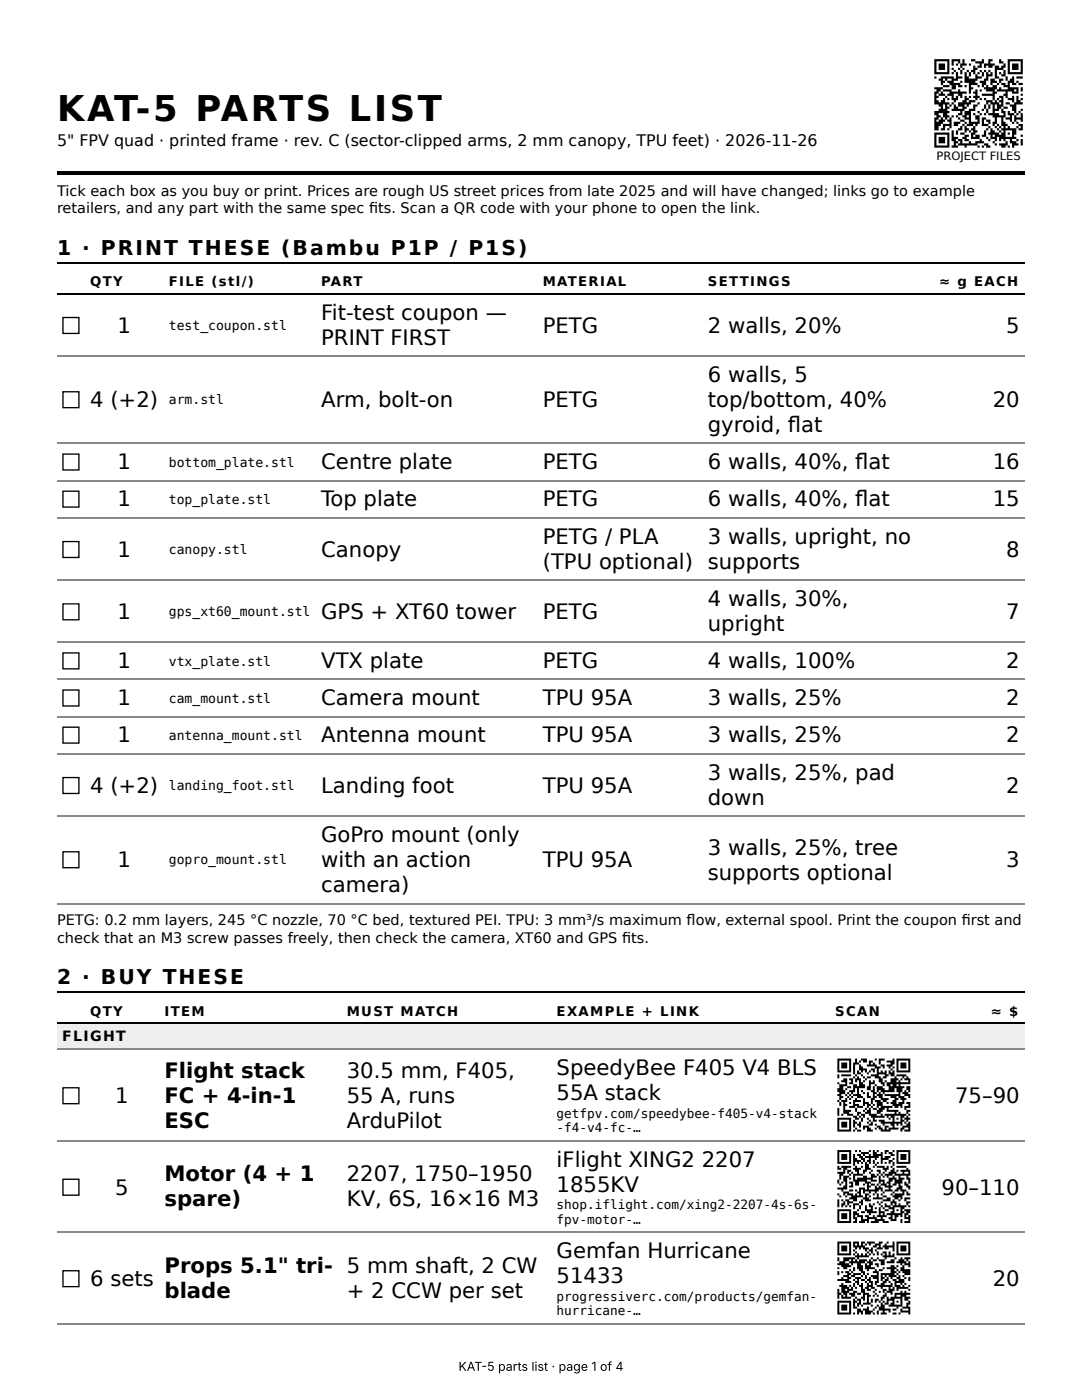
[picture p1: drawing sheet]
<svg xmlns="http://www.w3.org/2000/svg" width="216mm" height="279mm" viewBox="0 0 216 279" stroke-linecap="round" stroke-linejoin="round" font-family="sans-serif">
<defs><g id="words">
<text font-size="7.1" x="11.4" y="24.1">KAT-5 PARTS LIST</text>
<g font-size="4.2">
<text x="64.1" y="63.8">Fit-test coupon —</text>
<text x="23.4" y="66.4">1</text>
<text x="64.1" y="68.8">PRINT FIRST</text>
<text x="108.3" y="66.4">PETG</text>
<text x="141.2" y="66.4">2 walls, 20%</text>
<text x="200.8" y="66.4">5</text>
<text x="141.2" y="76.2">6 walls, 5</text>
<text x="18" y="81.2">4 (+2)</text>
<text x="64.1" y="81.2">Arm, bolt-on</text>
<text x="108.3" y="81.2">PETG</text>
<text x="141.2" y="81.2">top/bottom, 40%</text>
<text x="198.1" y="81.2">20</text>
<text x="141.2" y="86.3">gyroid, fl at</text>
<text x="23.4" y="93.7">1</text>
<text x="64.1" y="93.7">Centre plate</text>
<text x="108.3" y="93.7">PETG</text>
<text x="141.2" y="93.7">6 walls, 40%, fl at</text>
<text x="198.1" y="93.7">16</text>
<text x="23.4" y="101.1">1</text>
<text x="64.1" y="101.1">Top plate</text>
<text x="108.3" y="101.1">PETG</text>
<text x="141.2" y="101.1">6 walls, 40%, fl at</text>
<text x="198.1" y="101.1">15</text>
<text x="23.4" y="111.1">1</text>
<text x="64.1" y="111.1">Canopy</text>
<text x="108.3" y="108.5">PETG / PLA</text>
<text x="108.3" y="113.5">(TPU optional) supports</text>
<text x="141.2" y="108.5">3 walls, upright, no</text>
<text x="200.8" y="111.1">8</text>
<text x="23.4" y="123.6">1</text>
<text x="64.1" y="123.6">GPS + XT60 tower</text>
<text x="108.3" y="123.6">PETG</text>
<text x="141.2" y="120.9">4 walls, 30%,</text>
<text x="141.2" y="125.9">upright</text>
<text x="200.8" y="123.6">7</text>
<text x="23.4" y="133.3">1</text>
<text x="64.1" y="133.3">VTX plate</text>
<text x="108.3" y="133.3">PETG</text>
<text x="141.2" y="133.3">4 walls, 100%</text>
<text x="200.8" y="133.3">2</text>
<text x="23.4" y="140.8">1</text>
<text x="64.1" y="140.8">Camera mount</text>
<text x="108.3" y="140.8">TPU 95A</text>
<text x="141.2" y="140.8">3 walls, 25%</text>
<text x="200.8" y="140.8">2</text>
<text x="23.4" y="148.2">1</text>
<text x="64.1" y="148.2">Antenna mount</text>
<text x="108.3" y="148.2">TPU 95A</text>
<text x="141.2" y="148.2">3 walls, 25%</text>
<text x="200.8" y="148.2">2</text>
<text x="141.2" y="155.6">3 walls, 25%, pad</text>
<text x="18" y="158.2">4 (+2)</text>
<text x="64.1" y="158.2">Landing foot</text>
<text x="108.3" y="158.2">TPU 95A</text>
<text x="141.2" y="160.6">down</text>
<text x="200.8" y="158.2">2</text>
<text x="23.4" y="173">1</text>
<text x="64.1" y="168">GoPro mount (only</text>
<text x="64.1" y="173">with an action</text>
<text x="108.3" y="173">TPU 95A</text>
<text x="141.2" y="170.7">3 walls, 25%, tree</text>
<text x="200.8" y="173">3</text>
<text x="64.1" y="178.1">camera)</text>
<text x="141.2" y="175.7">supports optional</text>
<text x="32.8" y="215.1">Flight stack</text>
<text x="69.2" y="215.1">30.5 mm, F405,</text>
<text x="111.1" y="214.6">SpeedyBee F405 V4 BLS</text>
<text x="23" y="220.1">1</text>
<text x="32.8" y="220.1">FC + 4-in-1</text>
<text x="69.2" y="220.1">55 A, runs</text>
<text x="111.1" y="219.6">55A stack</text>
<text x="190.6" y="220.1">75–90</text>
<text x="32.8" y="225.2">ESC</text>
<text x="69.2" y="225.2">ArduPilot</text>
<text x="111.1" y="232.8">iFlight XING2 2207</text>
<text x="23" y="238.4">5</text>
<text x="32.8" y="235.7">Motor (4 + 1</text>
<text x="69.2" y="235.7">2207, 1750–1950</text>
<text x="111.1" y="237.9">1855KV</text>
<text x="187.9" y="238.4">90–110</text>
<text x="32.8" y="240.8">spare)</text>
<text x="69.2" y="240.8">KV, 6S, 16×16 M3</text>
<text x="111.1" y="251.1">Gemfan Hurricane</text>
<text x="18" y="256.6">6 sets</text>
<text x="32.8" y="254">Props 5.1&quot; tri- 5 mm shaft, 2 CW</text>
<text x="111.1" y="256.1">51433</text>
<text x="198.1" y="256.6">20</text>
<text x="32.8" y="259">blade</text>
<text x="69.2" y="259">+ 2 CCW per set</text>
</g>
<g font-size="4.1">
<text x="11.4" y="50.8">1 · PRINT THESE (Bambu P1P / P1S)</text>
<text x="11.4" y="196.3">2 · BUY THESE</text>
</g>
<text font-size="3.2" x="11.4" y="29.1">5&quot; FPV quad · printed frame · rev. C (sector-clipped arms, 2 mm canopy, TPU feet) · 2026-11-26</text>
<g font-size="2.9">
<text x="11.4" y="39.2">Tick each box as you buy or print. Prices are rough US street prices from late 2025 and will have changed; links go to example</text>
<text x="11.4" y="42.6">retailers, and any part with the same spec fi ts. Scan a QR code with your phone to open the link.</text>
<text x="11.4" y="184.7">PETG: 0.2 mm layers, 245 °C nozzle, 70 °C bed, textured PEI. TPU: 3 mm³/s maximum fl ow, external spool. Print the coupon fi rst and</text>
<text x="11.4" y="188.1">check that an M3 screw passes freely, then check the camera, XT60 and GPS fi ts.</text>
</g>
<text font-size="2.8" x="12.4" y="207.7">FLIGHT</text>
<g font-size="2.6">
<text x="18" y="57.2">QTY</text>
<text x="33.7" y="57.2">FILE (stl/)</text>
<text x="64.1" y="57.2">PART</text>
<text x="108.3" y="57.2">MATERIAL</text>
<text x="141.2" y="57.2">SETTINGS</text>
<text x="187.4" y="57.2">≈ g EACH</text>
<text x="33.7" y="65.9">test_coupon.stl</text>
<text x="33.7" y="80.7">arm.stl</text>
<text x="33.7" y="93.1">bottom_plate.stl</text>
<text x="33.7" y="100.5">top_plate.stl</text>
<text x="33.7" y="110.6">canopy.stl</text>
<text x="33.7" y="123">gps_xt60_mount.stl</text>
<text x="33.7" y="132.8">vtx_plate.stl</text>
<text x="33.7" y="140.2">cam_mount.stl</text>
<text x="33.7" y="147.6">antenna_mount.stl</text>
<text x="33.7" y="157.7">landing_foot.stl</text>
<text x="33.7" y="172.5">gopro_mount.stl</text>
<text x="18" y="202.7">QTY</text>
<text x="32.8" y="202.7">ITEM</text>
<text x="69.2" y="202.7">MUST MATCH</text>
<text x="111.1" y="202.7">EXAMPLE + LINK</text>
<text x="166.7" y="202.7">SCAN</text>
<text x="197.7" y="202.7">≈ $</text>
</g>
<g font-size="2.5">
<text x="111.1" y="223">getfpv.com/speedybee-f405-v4-stack</text>
<text x="111.1" y="226">-f4-v4-fc-…</text>
<text x="111.1" y="241.3">shop.iflight.com/xing2-2207-4s-6s-</text>
<text x="111.1" y="244.2">fpv-motor-…</text>
<text x="111.1" y="259.6">progressiverc.com/products/gemfan-</text>
<text x="111.1" y="262.5">hurricane-…</text>
<text x="91.5" y="273.6">KAT-5 parts list · page 1 of 4</text>
</g>
<text font-size="2.3" x="186.9" y="32">PROJECT FILES</text>
</g></defs>
<path d="M11.4 34.1h193.1v.8h-193.1z" fill="#000"/>
<path d="M11.4 52.5h193.1M11.4 58.6h193.1M11.4 198h193.1" fill="none" stroke="#000" stroke-width=".26"/>
<path d="M11.4 71h193.1M11.4 88.5h193.1M11.4 95.9h193.1M11.4 103.3h193.1M11.4 115.8h193.1M11.4 128.2h193.1M11.4 135.6h193.1M11.4 143h193.1M11.4 150.4h193.1M11.4 162.9h193.1M11.4 180.3h193.1" fill="none" stroke="#888" stroke-width=".26"/>
<path d="M11.4 204.3h193.1v5.2h-193.1z" fill="#eee"/>
<g fill="none" stroke="#000" stroke-width=".26">
<path d="M12.6 63.4h3.1v3.1h-3.1zM12.6 78.2h3.1v3.2h-3.1zM12.6 90.6h3.1v3.2h-3.1zM12.6 98h3.1v3.2h-3.1zM12.6 108.1h3.1v3.2h-3.1zM12.6 120.5h3.1v3.2h-3.1zM12.6 130.3h3.1v3.2h-3.1zM12.6 137.7h3.1v3.2h-3.1zM12.6 145.1h3.1v3.2h-3.1zM12.6 155.2h3.1v3.2h-3.1zM12.6 170h3.1v3.2h-3.1zM11.4 204.1h193.1"/>
<path d="M12.6 217.1h3.1v3.2h-3.1zM12.6 235.3h3.1v3.2h-3.1zM12.6 253.6h3.1v3.2h-3.1z"/>
</g>
<path d="M11.4 209.4h193.1M11.4 227.7h193.1M11.4 245.9h193.1M11.4 264.2h193.1" fill="none" stroke="#888" stroke-width=".26"/>
<g fill="#000">
<path d="M186.4 11.8h.5v.4h-.5zM186.9 11.8h.4v.4h-.4zM187.3 11.8h.4v.4h-.4zM187.7 11.8h.5v.4h-.5zM188.2 11.8h.4v.4h-.4zM188.6 11.8h.4v.4h-.4zM189 11.8h.4v.4h-.4zM189.9 11.8h.4v.4h-.4zM190.3 11.8h.4v.4h-.4zM190.7 11.8h.5v.4h-.5zM191.2 11.8h.4v.4h-.4zM192 11.8h.5v.4h-.5zM193.8 11.8h.4v.4h-.4zM194.2 11.8h.4v.4h-.4zM195.9 11.8h.4v.4h-.4zM197.2 11.8h.4v.4h-.4zM197.6 11.8h.5v.4h-.5zM199.4 11.8h.4v.4h-.4zM201.1 11.8h.4v.4h-.4zM201.5 11.8h.4v.4h-.4zM201.9 11.8h.5v.4h-.5zM202.4 11.8h.4v.4h-.4zM202.8 11.8h.4v.4h-.4zM203.2 11.8h.5v.4h-.5zM203.7 11.8h.4v.4h-.4zM186.4 12.2h.5v.5h-.5zM189 12.2h.4v.5h-.4zM189.9 12.2h.4v.5h-.4zM191.2 12.2h.4v.5h-.4zM192 12.2h.5v.5h-.5zM194.6 12.2h.4v.5h-.4zM195 12.2h.5v.5h-.5zM195.5 12.2h.4v.5h-.4zM195.9 12.2h.4v.5h-.4zM197.2 12.2h.4v.5h-.4zM199.4 12.2h.4v.5h-.4zM199.8 12.2h.4v.5h-.4zM201.1 12.2h.4v.5h-.4zM203.7 12.2h.4v.5h-.4zM186.4 12.7h.5v.4h-.5zM187.3 12.7h.4v.4h-.4zM187.7 12.7h.5v.4h-.5zM188.2 12.7h.4v.4h-.4zM189 12.7h.4v.4h-.4zM189.9 12.7h.4v.4h-.4zM190.7 12.7h.5v.4h-.5zM191.6 12.7h.4v.4h-.4zM192 12.7h.5v.4h-.5zM192.5 12.7h.4v.4h-.4zM193.3 12.7h.5v.4h-.5zM195.5 12.7h.4v.4h-.4zM196.3 12.7h.5v.4h-.5zM196.8 12.7h.4v.4h-.4zM197.2 12.7h.4v.4h-.4zM197.6 12.7h.5v.4h-.5zM198.1 12.7h.4v.4h-.4zM200.2 12.7h.4v.4h-.4zM201.1 12.7h.4v.4h-.4zM201.9 12.7h.5v.4h-.5zM202.4 12.7h.4v.4h-.4zM202.8 12.7h.4v.4h-.4zM203.7 12.7h.4v.4h-.4zM186.4 13.1h.5v.4h-.5zM187.3 13.1h.4v.4h-.4zM187.7 13.1h.5v.4h-.5zM188.2 13.1h.4v.4h-.4zM189 13.1h.4v.4h-.4zM191.6 13.1h.4v.4h-.4zM194.2 13.1h.4v.4h-.4zM195 13.1h.5v.4h-.5zM195.5 13.1h.4v.4h-.4zM196.3 13.1h.5v.4h-.5zM197.2 13.1h.4v.4h-.4zM197.6 13.1h.5v.4h-.5zM198.5 13.1h.4v.4h-.4zM198.9 13.1h.5v.4h-.5zM199.8 13.1h.4v.4h-.4zM200.2 13.1h.4v.4h-.4zM201.1 13.1h.4v.4h-.4zM201.9 13.1h.5v.4h-.5zM202.4 13.1h.4v.4h-.4zM202.8 13.1h.4v.4h-.4zM203.7 13.1h.4v.4h-.4zM186.4 13.5h.5v.5h-.5zM187.3 13.5h.4v.5h-.4zM187.7 13.5h.5v.5h-.5zM188.2 13.5h.4v.5h-.4zM189 13.5h.4v.5h-.4zM189.9 13.5h.4v.5h-.4zM191.2 13.5h.4v.5h-.4zM192 13.5h.5v.5h-.5zM194.2 13.5h.4v.5h-.4zM194.6 13.5h.4v.5h-.4zM198.5 13.5h.4v.5h-.4zM198.9 13.5h.5v.5h-.5zM199.4 13.5h.4v.5h-.4zM199.8 13.5h.4v.5h-.4zM201.1 13.5h.4v.5h-.4zM201.9 13.5h.5v.5h-.5zM202.4 13.5h.4v.5h-.4zM202.8 13.5h.4v.5h-.4zM203.7 13.5h.4v.5h-.4zM186.4 14h.5v.4h-.5zM189 14h.4v.4h-.4zM190.3 14h.4v.4h-.4zM191.6 14h.4v.4h-.4zM192.9 14h.4v.4h-.4zM193.8 14h.4v.4h-.4zM194.2 14h.4v.4h-.4zM195.5 14h.4v.4h-.4zM196.3 14h.5v.4h-.5zM197.2 14h.4v.4h-.4zM198.5 14h.4v.4h-.4zM200.2 14h.4v.4h-.4zM201.1 14h.4v.4h-.4zM203.7 14h.4v.4h-.4zM186.4 14.4h.5v.4h-.5zM186.9 14.4h.4v.4h-.4zM187.3 14.4h.4v.4h-.4zM187.7 14.4h.5v.4h-.5zM188.2 14.4h.4v.4h-.4zM188.6 14.4h.4v.4h-.4zM189 14.4h.4v.4h-.4zM189.9 14.4h.4v.4h-.4zM190.7 14.4h.5v.4h-.5zM191.6 14.4h.4v.4h-.4zM192.5 14.4h.4v.4h-.4zM193.3 14.4h.5v.4h-.5zM194.2 14.4h.4v.4h-.4zM195 14.4h.5v.4h-.5zM195.9 14.4h.4v.4h-.4zM196.8 14.4h.4v.4h-.4zM197.6 14.4h.5v.4h-.5zM198.5 14.4h.4v.4h-.4zM199.4 14.4h.4v.4h-.4zM200.2 14.4h.4v.4h-.4zM201.1 14.4h.4v.4h-.4zM201.5 14.4h.4v.4h-.4zM201.9 14.4h.5v.4h-.5zM202.4 14.4h.4v.4h-.4zM202.8 14.4h.4v.4h-.4zM203.2 14.4h.5v.4h-.5zM203.7 14.4h.4v.4h-.4zM190.7 14.8h.5v.5h-.5zM192.5 14.8h.4v.5h-.4zM193.3 14.8h.5v.5h-.5zM194.6 14.8h.4v.5h-.4zM195.9 14.8h.4v.5h-.4zM196.8 14.8h.4v.5h-.4zM197.2 14.8h.4v.5h-.4zM197.6 14.8h.5v.5h-.5zM198.5 14.8h.4v.5h-.4zM199.8 14.8h.4v.5h-.4zM200.2 14.8h.4v.5h-.4zM186.4 15.3h.5v.4h-.5zM187.7 15.3h.5v.4h-.5zM188.2 15.3h.4v.4h-.4zM188.6 15.3h.4v.4h-.4zM189 15.3h.4v.4h-.4zM189.4 15.3h.5v.4h-.5zM189.9 15.3h.4v.4h-.4zM190.7 15.3h.5v.4h-.5zM191.2 15.3h.4v.4h-.4zM191.6 15.3h.4v.4h-.4zM192.5 15.3h.4v.4h-.4zM192.9 15.3h.4v.4h-.4zM194.6 15.3h.4v.4h-.4zM195 15.3h.5v.4h-.5zM195.5 15.3h.4v.4h-.4zM196.8 15.3h.4v.4h-.4zM198.5 15.3h.4v.4h-.4zM198.9 15.3h.5v.4h-.5zM200.6 15.3h.5v.4h-.5zM201.9 15.3h.5v.4h-.5zM202.8 15.3h.4v.4h-.4zM203.2 15.3h.5v.4h-.5zM203.7 15.3h.4v.4h-.4zM187.3 15.7h.4v.4h-.4zM187.7 15.7h.5v.4h-.5zM188.6 15.7h.4v.4h-.4zM189.9 15.7h.4v.4h-.4zM190.3 15.7h.4v.4h-.4zM190.7 15.7h.5v.4h-.5zM192.5 15.7h.4v.4h-.4zM192.9 15.7h.4v.4h-.4zM193.3 15.7h.5v.4h-.5zM193.8 15.7h.4v.4h-.4zM194.2 15.7h.4v.4h-.4zM194.6 15.7h.4v.4h-.4zM196.3 15.7h.5v.4h-.5zM196.8 15.7h.4v.4h-.4zM197.6 15.7h.5v.4h-.5zM198.1 15.7h.4v.4h-.4zM199.4 15.7h.4v.4h-.4zM199.8 15.7h.4v.4h-.4zM200.6 15.7h.5v.4h-.5zM201.5 15.7h.4v.4h-.4zM201.9 15.7h.5v.4h-.5zM187.7 16.1h.5v.4h-.5zM188.2 16.1h.4v.4h-.4zM189 16.1h.4v.4h-.4zM189.4 16.1h.5v.4h-.5zM189.9 16.1h.4v.4h-.4zM191.6 16.1h.4v.4h-.4zM192.5 16.1h.4v.4h-.4zM192.9 16.1h.4v.4h-.4zM193.3 16.1h.5v.4h-.5zM193.8 16.1h.4v.4h-.4zM194.2 16.1h.4v.4h-.4zM195.5 16.1h.4v.4h-.4zM195.9 16.1h.4v.4h-.4zM196.3 16.1h.5v.4h-.5zM197.6 16.1h.5v.4h-.5zM198.1 16.1h.4v.4h-.4zM198.5 16.1h.4v.4h-.4zM199.4 16.1h.4v.4h-.4zM201.1 16.1h.4v.4h-.4zM201.5 16.1h.4v.4h-.4zM201.9 16.1h.5v.4h-.5zM202.8 16.1h.4v.4h-.4zM187.7 16.5h.5v.5h-.5zM189.4 16.5h.5v.5h-.5zM189.9 16.5h.4v.5h-.4zM190.3 16.5h.4v.5h-.4zM190.7 16.5h.5v.5h-.5zM191.2 16.5h.4v.5h-.4zM193.3 16.5h.5v.5h-.5zM193.8 16.5h.4v.5h-.4zM194.2 16.5h.4v.5h-.4zM194.6 16.5h.4v.5h-.4zM195.9 16.5h.4v.5h-.4zM196.3 16.5h.5v.5h-.5zM197.6 16.5h.5v.5h-.5zM198.9 16.5h.5v.5h-.5zM199.8 16.5h.4v.5h-.4zM200.2 16.5h.4v.5h-.4zM201.1 16.5h.4v.5h-.4zM201.9 16.5h.5v.5h-.5zM202.4 16.5h.4v.5h-.4zM203.2 16.5h.5v.5h-.5zM203.7 16.5h.4v.5h-.4zM188.2 17h.4v.4h-.4zM188.6 17h.4v.4h-.4zM189 17h.4v.4h-.4zM189.9 17h.4v.4h-.4zM190.3 17h.4v.4h-.4zM191.2 17h.4v.4h-.4zM191.6 17h.4v.4h-.4zM192.5 17h.4v.4h-.4zM193.3 17h.5v.4h-.5zM195 17h.5v.4h-.5zM195.9 17h.4v.4h-.4zM196.8 17h.4v.4h-.4zM198.1 17h.4v.4h-.4zM198.5 17h.4v.4h-.4zM200.2 17h.4v.4h-.4zM200.6 17h.5v.4h-.5zM201.1 17h.4v.4h-.4zM186.4 17.4h.5v.4h-.5zM186.9 17.4h.4v.4h-.4zM187.3 17.4h.4v.4h-.4zM187.7 17.4h.5v.4h-.5zM189.9 17.4h.4v.4h-.4zM190.3 17.4h.4v.4h-.4zM193.3 17.4h.5v.4h-.5zM193.8 17.4h.4v.4h-.4zM196.3 17.4h.5v.4h-.5zM196.8 17.4h.4v.4h-.4zM197.2 17.4h.4v.4h-.4zM197.6 17.4h.5v.4h-.5zM198.1 17.4h.4v.4h-.4zM198.5 17.4h.4v.4h-.4zM199.4 17.4h.4v.4h-.4zM201.1 17.4h.4v.4h-.4zM201.5 17.4h.4v.4h-.4zM201.9 17.4h.5v.4h-.5zM202.4 17.4h.4v.4h-.4zM202.8 17.4h.4v.4h-.4zM203.7 17.4h.4v.4h-.4zM186.9 17.8h.4v.5h-.4zM187.3 17.8h.4v.5h-.4zM188.2 17.8h.4v.5h-.4zM188.6 17.8h.4v.5h-.4zM189 17.8h.4v.5h-.4zM189.4 17.8h.5v.5h-.5zM191.2 17.8h.4v.5h-.4zM193.3 17.8h.5v.5h-.5zM194.6 17.8h.4v.5h-.4zM195.5 17.8h.4v.5h-.4zM196.8 17.8h.4v.5h-.4zM197.2 17.8h.4v.5h-.4zM197.6 17.8h.5v.5h-.5zM198.1 17.8h.4v.5h-.4zM198.9 17.8h.5v.5h-.5zM199.4 17.8h.4v.5h-.4zM199.8 17.8h.4v.5h-.4zM200.2 17.8h.4v.5h-.4zM200.6 17.8h.5v.5h-.5zM201.1 17.8h.4v.5h-.4zM201.5 17.8h.4v.5h-.4zM201.9 17.8h.5v.5h-.5zM202.8 17.8h.4v.5h-.4zM203.7 17.8h.4v.5h-.4zM186.4 18.3h.5v.4h-.5zM186.9 18.3h.4v.4h-.4zM187.7 18.3h.5v.4h-.5zM189.4 18.3h.5v.4h-.5zM189.9 18.3h.4v.4h-.4zM190.3 18.3h.4v.4h-.4zM190.7 18.3h.5v.4h-.5zM191.2 18.3h.4v.4h-.4zM191.6 18.3h.4v.4h-.4zM192 18.3h.5v.4h-.5zM192.5 18.3h.4v.4h-.4zM193.3 18.3h.5v.4h-.5zM194.2 18.3h.4v.4h-.4zM194.6 18.3h.4v.4h-.4zM198.1 18.3h.4v.4h-.4zM198.5 18.3h.4v.4h-.4zM200.6 18.3h.5v.4h-.5zM201.9 18.3h.5v.4h-.5zM202.4 18.3h.4v.4h-.4zM202.8 18.3h.4v.4h-.4zM186.4 18.7h.5v.4h-.5zM187.3 18.7h.4v.4h-.4zM187.7 18.7h.5v.4h-.5zM188.2 18.7h.4v.4h-.4zM189 18.7h.4v.4h-.4zM189.4 18.7h.5v.4h-.5zM189.9 18.7h.4v.4h-.4zM191.2 18.7h.4v.4h-.4zM191.6 18.7h.4v.4h-.4zM194.6 18.7h.4v.4h-.4zM195.9 18.7h.4v.4h-.4zM196.3 18.7h.5v.4h-.5zM196.8 18.7h.4v.4h-.4zM197.2 18.7h.4v.4h-.4zM197.6 18.7h.5v.4h-.5zM198.1 18.7h.4v.4h-.4zM200.2 18.7h.4v.4h-.4zM200.6 18.7h.5v.4h-.5zM203.7 18.7h.4v.4h-.4zM186.4 19.1h.5v.5h-.5zM186.9 19.1h.4v.5h-.4zM188.6 19.1h.4v.5h-.4zM189.9 19.1h.4v.5h-.4zM190.7 19.1h.5v.5h-.5zM191.6 19.1h.4v.5h-.4zM192.5 19.1h.4v.5h-.4zM193.3 19.1h.5v.5h-.5zM194.2 19.1h.4v.5h-.4zM194.6 19.1h.4v.5h-.4zM195 19.1h.5v.5h-.5zM198.1 19.1h.4v.5h-.4zM199.4 19.1h.4v.5h-.4zM199.8 19.1h.4v.5h-.4zM200.6 19.1h.5v.5h-.5zM201.9 19.1h.5v.5h-.5zM202.8 19.1h.4v.5h-.4zM186.4 19.6h.5v.4h-.5zM188.2 19.6h.4v.4h-.4zM189 19.6h.4v.4h-.4zM189.9 19.6h.4v.4h-.4zM190.3 19.6h.4v.4h-.4zM190.7 19.6h.5v.4h-.5zM192.5 19.6h.4v.4h-.4zM192.9 19.6h.4v.4h-.4zM194.6 19.6h.4v.4h-.4zM195.5 19.6h.4v.4h-.4zM196.3 19.6h.5v.4h-.5zM198.1 19.6h.4v.4h-.4zM198.9 19.6h.5v.4h-.5zM199.8 19.6h.4v.4h-.4zM201.1 19.6h.4v.4h-.4zM201.5 19.6h.4v.4h-.4zM201.9 19.6h.5v.4h-.5zM202.8 19.6h.4v.4h-.4zM203.7 19.6h.4v.4h-.4zM186.4 20h.5v.4h-.5zM186.9 20h.4v.4h-.4zM187.7 20h.5v.4h-.5zM188.2 20h.4v.4h-.4zM190.3 20h.4v.4h-.4zM192 20h.5v.4h-.5zM192.5 20h.4v.4h-.4zM193.3 20h.5v.4h-.5zM193.8 20h.4v.4h-.4zM194.2 20h.4v.4h-.4zM196.8 20h.4v.4h-.4zM197.2 20h.4v.4h-.4zM197.6 20h.5v.4h-.5zM198.5 20h.4v.4h-.4zM199.4 20h.4v.4h-.4zM199.8 20h.4v.4h-.4zM201.9 20h.5v.4h-.5zM202.8 20h.4v.4h-.4zM203.2 20h.5v.4h-.5zM186.4 20.4h.5v.5h-.5zM186.9 20.4h.4v.5h-.4zM187.3 20.4h.4v.5h-.4zM187.7 20.4h.5v.5h-.5zM188.2 20.4h.4v.5h-.4zM188.6 20.4h.4v.5h-.4zM189 20.4h.4v.5h-.4zM189.9 20.4h.4v.5h-.4zM191.2 20.4h.4v.5h-.4zM191.6 20.4h.4v.5h-.4zM192 20.4h.5v.5h-.5zM192.5 20.4h.4v.5h-.4zM192.9 20.4h.4v.5h-.4zM193.3 20.4h.5v.5h-.5zM195 20.4h.5v.5h-.5zM196.8 20.4h.4v.5h-.4zM197.6 20.4h.5v.5h-.5zM198.1 20.4h.4v.5h-.4zM198.5 20.4h.4v.5h-.4zM198.9 20.4h.5v.5h-.5zM199.8 20.4h.4v.5h-.4zM200.6 20.4h.5v.5h-.5zM201.1 20.4h.4v.5h-.4zM202.4 20.4h.4v.5h-.4zM202.8 20.4h.4v.5h-.4zM203.2 20.4h.5v.5h-.5zM203.7 20.4h.4v.5h-.4zM187.3 20.9h.4v.4h-.4zM187.7 20.9h.5v.4h-.5zM188.6 20.9h.4v.4h-.4zM189.4 20.9h.5v.4h-.5zM190.3 20.9h.4v.4h-.4zM191.2 20.9h.4v.4h-.4zM191.6 20.9h.4v.4h-.4zM192 20.9h.5v.4h-.5zM192.9 20.9h.4v.4h-.4zM194.2 20.9h.4v.4h-.4zM194.6 20.9h.4v.4h-.4zM196.3 20.9h.5v.4h-.5zM197.2 20.9h.4v.4h-.4zM198.1 20.9h.4v.4h-.4zM198.9 20.9h.5v.4h-.5zM199.4 20.9h.4v.4h-.4zM199.8 20.9h.4v.4h-.4zM201.5 20.9h.4v.4h-.4zM201.9 20.9h.5v.4h-.5zM202.4 20.9h.4v.4h-.4zM187.7 21.3h.5v.4h-.5zM188.6 21.3h.4v.4h-.4zM189 21.3h.4v.4h-.4zM190.3 21.3h.4v.4h-.4zM190.7 21.3h.5v.4h-.5zM192 21.3h.5v.4h-.5zM192.5 21.3h.4v.4h-.4zM194.2 21.3h.4v.4h-.4zM196.3 21.3h.5v.4h-.5zM197.2 21.3h.4v.4h-.4zM198.1 21.3h.4v.4h-.4zM198.9 21.3h.5v.4h-.5zM199.4 21.3h.4v.4h-.4zM200.2 21.3h.4v.4h-.4zM200.6 21.3h.5v.4h-.5zM201.9 21.3h.5v.4h-.5zM202.4 21.3h.4v.4h-.4zM187.3 21.7h.4v.4h-.4zM187.7 21.7h.5v.4h-.5zM188.2 21.7h.4v.4h-.4zM188.6 21.7h.4v.4h-.4zM189.9 21.7h.4v.4h-.4zM190.3 21.7h.4v.4h-.4zM190.7 21.7h.5v.4h-.5zM191.2 21.7h.4v.4h-.4zM191.6 21.7h.4v.4h-.4zM192 21.7h.5v.4h-.5zM193.3 21.7h.5v.4h-.5zM193.8 21.7h.4v.4h-.4zM194.2 21.7h.4v.4h-.4zM195.9 21.7h.4v.4h-.4zM196.8 21.7h.4v.4h-.4zM198.1 21.7h.4v.4h-.4zM198.5 21.7h.4v.4h-.4zM198.9 21.7h.5v.4h-.5zM199.8 21.7h.4v.4h-.4zM201.9 21.7h.5v.4h-.5zM202.4 21.7h.4v.4h-.4zM203.7 21.7h.4v.4h-.4zM186.4 22.1h.5v.5h-.5zM186.9 22.1h.4v.5h-.4zM187.3 22.1h.4v.5h-.4zM187.7 22.1h.5v.5h-.5zM188.2 22.1h.4v.5h-.4zM188.6 22.1h.4v.5h-.4zM189 22.1h.4v.5h-.4zM191.6 22.1h.4v.5h-.4zM192.5 22.1h.4v.5h-.4zM192.9 22.1h.4v.5h-.4zM193.3 22.1h.5v.5h-.5zM195 22.1h.5v.5h-.5zM196.8 22.1h.4v.5h-.4zM198.1 22.1h.4v.5h-.4zM199.8 22.1h.4v.5h-.4zM200.2 22.1h.4v.5h-.4zM201.1 22.1h.4v.5h-.4zM202.4 22.1h.4v.5h-.4zM203.2 22.1h.5v.5h-.5zM186.4 22.6h.5v.4h-.5zM186.9 22.6h.4v.4h-.4zM188.2 22.6h.4v.4h-.4zM188.6 22.6h.4v.4h-.4zM191.2 22.6h.4v.4h-.4zM191.6 22.6h.4v.4h-.4zM192.5 22.6h.4v.4h-.4zM192.9 22.6h.4v.4h-.4zM193.3 22.6h.5v.4h-.5zM194.2 22.6h.4v.4h-.4zM195.5 22.6h.4v.4h-.4zM196.3 22.6h.5v.4h-.5zM197.2 22.6h.4v.4h-.4zM197.6 22.6h.5v.4h-.5zM198.1 22.6h.4v.4h-.4zM198.5 22.6h.4v.4h-.4zM198.9 22.6h.5v.4h-.5zM200.2 22.6h.4v.4h-.4zM201.1 22.6h.4v.4h-.4zM201.5 22.6h.4v.4h-.4zM201.9 22.6h.5v.4h-.5zM202.8 22.6h.4v.4h-.4zM203.7 22.6h.4v.4h-.4zM186.9 23h.4v.4h-.4zM187.3 23h.4v.4h-.4zM188.2 23h.4v.4h-.4zM188.6 23h.4v.4h-.4zM189 23h.4v.4h-.4zM189.9 23h.4v.4h-.4zM190.7 23h.5v.4h-.5zM192 23h.5v.4h-.5zM192.5 23h.4v.4h-.4zM193.3 23h.5v.4h-.5zM194.6 23h.4v.4h-.4zM195 23h.5v.4h-.5zM198.1 23h.4v.4h-.4zM198.5 23h.4v.4h-.4zM198.9 23h.5v.4h-.5zM199.4 23h.4v.4h-.4zM199.8 23h.4v.4h-.4zM200.2 23h.4v.4h-.4zM201.5 23h.4v.4h-.4zM202.4 23h.4v.4h-.4zM203.7 23h.4v.4h-.4zM186.4 23.4h.5v.5h-.5zM186.9 23.4h.4v.5h-.4zM187.7 23.4h.5v.5h-.5zM188.6 23.4h.4v.5h-.4zM189.4 23.4h.5v.5h-.5zM191.2 23.4h.4v.5h-.4zM192.5 23.4h.4v.5h-.4zM192.9 23.4h.4v.5h-.4zM193.3 23.4h.5v.5h-.5zM194.6 23.4h.4v.5h-.4zM195 23.4h.5v.5h-.5zM195.9 23.4h.4v.5h-.4zM196.3 23.4h.5v.5h-.5zM198.5 23.4h.4v.5h-.4zM199.8 23.4h.4v.5h-.4zM200.6 23.4h.5v.5h-.5zM201.1 23.4h.4v.5h-.4zM201.5 23.4h.4v.5h-.4zM202.4 23.4h.4v.5h-.4zM202.8 23.4h.4v.5h-.4zM203.2 23.4h.5v.5h-.5zM203.7 23.4h.4v.5h-.4zM186.4 23.9h.5v.4h-.5zM187.3 23.9h.4v.4h-.4zM187.7 23.9h.5v.4h-.5zM188.2 23.9h.4v.4h-.4zM189 23.9h.4v.4h-.4zM189.4 23.9h.5v.4h-.5zM191.6 23.9h.4v.4h-.4zM192 23.9h.5v.4h-.5zM193.3 23.9h.5v.4h-.5zM195 23.9h.5v.4h-.5zM195.9 23.9h.4v.4h-.4zM196.8 23.9h.4v.4h-.4zM197.2 23.9h.4v.4h-.4zM198.5 23.9h.4v.4h-.4zM199.8 23.9h.4v.4h-.4zM201.5 23.9h.4v.4h-.4zM202.4 23.9h.4v.4h-.4zM203.7 23.9h.4v.4h-.4zM186.4 24.3h.5v.4h-.5zM186.9 24.3h.4v.4h-.4zM187.3 24.3h.4v.4h-.4zM187.7 24.3h.5v.4h-.5zM189.4 24.3h.5v.4h-.5zM190.3 24.3h.4v.4h-.4zM190.7 24.3h.5v.4h-.5zM191.2 24.3h.4v.4h-.4zM192.5 24.3h.4v.4h-.4zM193.3 24.3h.5v.4h-.5zM193.8 24.3h.4v.4h-.4zM194.2 24.3h.4v.4h-.4zM194.6 24.3h.4v.4h-.4zM195 24.3h.5v.4h-.5zM195.9 24.3h.4v.4h-.4zM197.2 24.3h.4v.4h-.4zM198.1 24.3h.4v.4h-.4zM198.5 24.3h.4v.4h-.4zM199.8 24.3h.4v.4h-.4zM200.2 24.3h.4v.4h-.4zM201.9 24.3h.5v.4h-.5zM202.8 24.3h.4v.4h-.4zM186.4 24.7h.5v.5h-.5zM186.9 24.7h.4v.5h-.4zM187.3 24.7h.4v.5h-.4zM188.2 24.7h.4v.5h-.4zM188.6 24.7h.4v.5h-.4zM189 24.7h.4v.5h-.4zM189.4 24.7h.5v.5h-.5zM190.3 24.7h.4v.5h-.4zM190.7 24.7h.5v.5h-.5zM192 24.7h.5v.5h-.5zM192.9 24.7h.4v.5h-.4zM193.3 24.7h.5v.5h-.5zM193.8 24.7h.4v.5h-.4zM194.6 24.7h.4v.5h-.4zM195.9 24.7h.4v.5h-.4zM196.3 24.7h.5v.5h-.5zM196.8 24.7h.4v.5h-.4zM198.1 24.7h.4v.5h-.4zM198.9 24.7h.5v.5h-.5zM199.8 24.7h.4v.5h-.4zM200.2 24.7h.4v.5h-.4zM200.6 24.7h.5v.5h-.5zM203.2 24.7h.5v.5h-.5zM203.7 24.7h.4v.5h-.4zM186.4 25.2h.5v.4h-.5zM186.9 25.2h.4v.4h-.4zM188.2 25.2h.4v.4h-.4zM189.4 25.2h.5v.4h-.5zM191.6 25.2h.4v.4h-.4zM192.5 25.2h.4v.4h-.4zM194.2 25.2h.4v.4h-.4zM197.2 25.2h.4v.4h-.4zM198.5 25.2h.4v.4h-.4zM199.4 25.2h.4v.4h-.4zM200.2 25.2h.4v.4h-.4zM201.1 25.2h.4v.4h-.4zM202.8 25.2h.4v.4h-.4zM203.7 25.2h.4v.4h-.4zM186.4 25.6h.5v.4h-.5zM186.9 25.6h.4v.4h-.4zM187.7 25.6h.5v.4h-.5zM188.2 25.6h.4v.4h-.4zM189 25.6h.4v.4h-.4zM191.2 25.6h.4v.4h-.4zM191.6 25.6h.4v.4h-.4zM192.5 25.6h.4v.4h-.4zM192.9 25.6h.4v.4h-.4zM193.8 25.6h.4v.4h-.4zM194.2 25.6h.4v.4h-.4zM196.8 25.6h.4v.4h-.4zM197.6 25.6h.5v.4h-.5zM198.9 25.6h.5v.4h-.5zM199.8 25.6h.4v.4h-.4zM200.2 25.6h.4v.4h-.4zM200.6 25.6h.5v.4h-.5zM201.1 25.6h.4v.4h-.4zM201.5 25.6h.4v.4h-.4zM201.9 25.6h.5v.4h-.5zM202.4 25.6h.4v.4h-.4zM203.2 25.6h.5v.4h-.5zM203.7 25.6h.4v.4h-.4zM189.9 26h.4v.5h-.4zM190.7 26h.5v.5h-.5zM192.5 26h.4v.5h-.4zM193.3 26h.5v.5h-.5zM194.2 26h.4v.5h-.4zM194.6 26h.4v.5h-.4zM196.3 26h.5v.5h-.5zM197.6 26h.5v.5h-.5zM198.1 26h.4v.5h-.4zM199.4 26h.4v.5h-.4zM200.2 26h.4v.5h-.4zM201.9 26h.5v.5h-.5zM202.4 26h.4v.5h-.4zM186.4 26.5h.5v.4h-.5zM186.9 26.5h.4v.4h-.4zM187.3 26.5h.4v.4h-.4zM187.7 26.5h.5v.4h-.5zM188.2 26.5h.4v.4h-.4zM188.6 26.5h.4v.4h-.4zM189 26.5h.4v.4h-.4zM189.9 26.5h.4v.4h-.4zM190.7 26.5h.5v.4h-.5zM191.6 26.5h.4v.4h-.4zM192 26.5h.5v.4h-.5zM193.8 26.5h.4v.4h-.4zM194.2 26.5h.4v.4h-.4zM196.3 26.5h.5v.4h-.5zM197.2 26.5h.4v.4h-.4zM197.6 26.5h.5v.4h-.5zM198.1 26.5h.4v.4h-.4zM198.5 26.5h.4v.4h-.4zM198.9 26.5h.5v.4h-.5zM199.8 26.5h.4v.4h-.4zM200.2 26.5h.4v.4h-.4zM201.1 26.5h.4v.4h-.4zM201.9 26.5h.5v.4h-.5zM202.4 26.5h.4v.4h-.4zM186.4 26.9h.5v.4h-.5zM189 26.9h.4v.4h-.4zM189.9 26.9h.4v.4h-.4zM192.5 26.9h.4v.4h-.4zM192.9 26.9h.4v.4h-.4zM193.8 26.9h.4v.4h-.4zM194.6 26.9h.4v.4h-.4zM195 26.9h.5v.4h-.5zM195.9 26.9h.4v.4h-.4zM196.3 26.9h.5v.4h-.5zM197.6 26.9h.5v.4h-.5zM198.5 26.9h.4v.4h-.4zM198.9 26.9h.5v.4h-.5zM199.4 26.9h.4v.4h-.4zM199.8 26.9h.4v.4h-.4zM200.2 26.9h.4v.4h-.4zM201.9 26.9h.5v.4h-.5zM203.7 26.9h.4v.4h-.4zM186.4 27.3h.5v.4h-.5zM187.3 27.3h.4v.4h-.4zM187.7 27.3h.5v.4h-.5zM188.2 27.3h.4v.4h-.4zM189 27.3h.4v.4h-.4zM189.9 27.3h.4v.4h-.4zM190.3 27.3h.4v.4h-.4zM190.7 27.3h.5v.4h-.5zM192 27.3h.5v.4h-.5zM192.5 27.3h.4v.4h-.4zM193.8 27.3h.4v.4h-.4zM194.2 27.3h.4v.4h-.4zM194.6 27.3h.4v.4h-.4zM195 27.3h.5v.4h-.5zM196.8 27.3h.4v.4h-.4zM197.6 27.3h.5v.4h-.5zM198.1 27.3h.4v.4h-.4zM198.5 27.3h.4v.4h-.4zM199.4 27.3h.4v.4h-.4zM199.8 27.3h.4v.4h-.4zM200.2 27.3h.4v.4h-.4zM200.6 27.3h.5v.4h-.5zM201.1 27.3h.4v.4h-.4zM201.5 27.3h.4v.4h-.4zM201.9 27.3h.5v.4h-.5zM202.4 27.3h.4v.4h-.4zM186.4 27.7h.5v.5h-.5zM187.3 27.7h.4v.5h-.4zM187.7 27.7h.5v.5h-.5zM188.2 27.7h.4v.5h-.4zM189 27.7h.4v.5h-.4zM189.9 27.7h.4v.5h-.4zM190.3 27.7h.4v.5h-.4zM191.2 27.7h.4v.5h-.4zM191.6 27.7h.4v.5h-.4zM192.5 27.7h.4v.5h-.4zM192.9 27.7h.4v.5h-.4zM195.5 27.7h.4v.5h-.4zM197.2 27.7h.4v.5h-.4zM198.5 27.7h.4v.5h-.4zM199.4 27.7h.4v.5h-.4zM200.2 27.7h.4v.5h-.4zM201.5 27.7h.4v.5h-.4zM202.8 27.7h.4v.5h-.4zM203.7 27.7h.4v.5h-.4zM186.4 28.2h.5v.4h-.5zM187.3 28.2h.4v.4h-.4zM187.7 28.2h.5v.4h-.5zM188.2 28.2h.4v.4h-.4zM189 28.2h.4v.4h-.4zM190.3 28.2h.4v.4h-.4zM190.7 28.2h.5v.4h-.5zM191.6 28.2h.4v.4h-.4zM193.3 28.2h.5v.4h-.5zM194.6 28.2h.4v.4h-.4zM195 28.2h.5v.4h-.5zM195.5 28.2h.4v.4h-.4zM195.9 28.2h.4v.4h-.4zM198.1 28.2h.4v.4h-.4zM200.6 28.2h.5v.4h-.5zM201.5 28.2h.4v.4h-.4zM201.9 28.2h.5v.4h-.5zM202.4 28.2h.4v.4h-.4zM203.7 28.2h.4v.4h-.4zM186.4 28.6h.5v.4h-.5zM189 28.6h.4v.4h-.4zM190.3 28.6h.4v.4h-.4zM191.2 28.6h.4v.4h-.4zM191.6 28.6h.4v.4h-.4zM192 28.6h.5v.4h-.5zM192.5 28.6h.4v.4h-.4zM192.9 28.6h.4v.4h-.4zM193.3 28.6h.5v.4h-.5zM193.8 28.6h.4v.4h-.4zM194.2 28.6h.4v.4h-.4zM194.6 28.6h.4v.4h-.4zM196.3 28.6h.5v.4h-.5zM196.8 28.6h.4v.4h-.4zM198.5 28.6h.4v.4h-.4zM199.4 28.6h.4v.4h-.4zM199.8 28.6h.4v.4h-.4zM200.2 28.6h.4v.4h-.4zM200.6 28.6h.5v.4h-.5zM201.9 28.6h.5v.4h-.5zM202.4 28.6h.4v.4h-.4zM202.8 28.6h.4v.4h-.4zM203.7 28.6h.4v.4h-.4zM186.4 29h.5v.5h-.5zM186.9 29h.4v.5h-.4zM187.3 29h.4v.5h-.4zM187.7 29h.5v.5h-.5zM188.2 29h.4v.5h-.4zM188.6 29h.4v.5h-.4zM189 29h.4v.5h-.4zM189.9 29h.4v.5h-.4zM190.3 29h.4v.5h-.4zM190.7 29h.5v.5h-.5zM192.5 29h.4v.5h-.4zM195 29h.5v.5h-.5zM195.9 29h.4v.5h-.4zM196.8 29h.4v.5h-.4zM197.2 29h.4v.5h-.4zM199.8 29h.4v.5h-.4zM200.2 29h.4v.5h-.4zM201.1 29h.4v.5h-.4zM201.9 29h.5v.5h-.5z"/>
<path d="M167.1 211.3h.4v.4h-.4zM167.5 211.3h.4v.4h-.4zM167.9 211.3h.4v.4h-.4zM168.3 211.3h.4v.4h-.4zM168.7 211.3h.3v.4h-.3zM169 211.3h.4v.4h-.4zM169.4 211.3h.4v.4h-.4zM170.6 211.3h.4v.4h-.4zM171.8 211.3h.4v.4h-.4zM172.2 211.3h.4v.4h-.4zM172.6 211.3h.4v.4h-.4zM174.6 211.3h.4v.4h-.4zM175.3 211.3h.4v.4h-.4zM175.7 211.3h.4v.4h-.4zM176.1 211.3h.4v.4h-.4zM178.1 211.3h.4v.4h-.4zM178.9 211.3h.4v.4h-.4zM179.3 211.3h.4v.4h-.4zM179.7 211.3h.4v.4h-.4zM180.1 211.3h.4v.4h-.4zM180.5 211.3h.4v.4h-.4zM180.9 211.3h.3v.4h-.3zM181.2 211.3h.4v.4h-.4zM167.1 211.7h.4v.4h-.4zM169.4 211.7h.4v.4h-.4zM170.6 211.7h.4v.4h-.4zM171.4 211.7h.4v.4h-.4zM172.2 211.7h.4v.4h-.4zM172.6 211.7h.4v.4h-.4zM173.4 211.7h.4v.4h-.4zM173.8 211.7h.4v.4h-.4zM175.3 211.7h.4v.4h-.4zM176.9 211.7h.4v.4h-.4zM177.3 211.7h.4v.4h-.4zM177.7 211.7h.4v.4h-.4zM178.1 211.7h.4v.4h-.4zM178.9 211.7h.4v.4h-.4zM181.2 211.7h.4v.4h-.4zM167.1 212.1h.4v.3h-.4zM167.9 212.1h.4v.3h-.4zM168.3 212.1h.4v.3h-.4zM168.7 212.1h.3v.3h-.3zM169.4 212.1h.4v.3h-.4zM170.2 212.1h.4v.3h-.4zM170.6 212.1h.4v.3h-.4zM171 212.1h.4v.3h-.4zM173.4 212.1h.4v.3h-.4zM174.2 212.1h.4v.3h-.4zM175.3 212.1h.4v.3h-.4zM177.7 212.1h.4v.3h-.4zM178.1 212.1h.4v.3h-.4zM178.9 212.1h.4v.3h-.4zM179.7 212.1h.4v.3h-.4zM180.1 212.1h.4v.3h-.4zM180.5 212.1h.4v.3h-.4zM181.2 212.1h.4v.3h-.4zM167.1 212.4h.4v.4h-.4zM167.9 212.4h.4v.4h-.4zM168.3 212.4h.4v.4h-.4zM168.7 212.4h.3v.4h-.3zM169.4 212.4h.4v.4h-.4zM170.2 212.4h.4v.4h-.4zM171.4 212.4h.4v.4h-.4zM173 212.4h.4v.4h-.4zM173.4 212.4h.4v.4h-.4zM173.8 212.4h.4v.4h-.4zM174.2 212.4h.4v.4h-.4zM174.6 212.4h.4v.4h-.4zM175.7 212.4h.4v.4h-.4zM176.1 212.4h.4v.4h-.4zM176.9 212.4h.4v.4h-.4zM177.3 212.4h.4v.4h-.4zM177.7 212.4h.4v.4h-.4zM178.9 212.4h.4v.4h-.4zM179.7 212.4h.4v.4h-.4zM180.1 212.4h.4v.4h-.4zM180.5 212.4h.4v.4h-.4zM181.2 212.4h.4v.4h-.4zM167.1 212.8h.4v.4h-.4zM167.9 212.8h.4v.4h-.4zM168.3 212.8h.4v.4h-.4zM168.7 212.8h.3v.4h-.3zM169.4 212.8h.4v.4h-.4zM170.2 212.8h.4v.4h-.4zM171.4 212.8h.4v.4h-.4zM171.8 212.8h.4v.4h-.4zM174.6 212.8h.4v.4h-.4zM175 212.8h.3v.4h-.3zM175.3 212.8h.4v.4h-.4zM176.1 212.8h.4v.4h-.4zM177.3 212.8h.4v.4h-.4zM178.1 212.8h.4v.4h-.4zM178.9 212.8h.4v.4h-.4zM179.7 212.8h.4v.4h-.4zM180.1 212.8h.4v.4h-.4zM180.5 212.8h.4v.4h-.4zM181.2 212.8h.4v.4h-.4zM167.1 213.2h.4v.4h-.4zM169.4 213.2h.4v.4h-.4zM170.2 213.2h.4v.4h-.4zM171.4 213.2h.4v.4h-.4zM171.8 213.2h.4v.4h-.4zM172.2 213.2h.4v.4h-.4zM172.6 213.2h.4v.4h-.4zM173.8 213.2h.4v.4h-.4zM174.2 213.2h.4v.4h-.4zM175 213.2h.3v.4h-.3zM177.7 213.2h.4v.4h-.4zM178.9 213.2h.4v.4h-.4zM181.2 213.2h.4v.4h-.4zM167.1 213.6h.4v.4h-.4zM167.5 213.6h.4v.4h-.4zM167.9 213.6h.4v.4h-.4zM168.3 213.6h.4v.4h-.4zM168.7 213.6h.3v.4h-.3zM169 213.6h.4v.4h-.4zM169.4 213.6h.4v.4h-.4zM170.2 213.6h.4v.4h-.4zM171 213.6h.4v.4h-.4zM171.8 213.6h.4v.4h-.4zM172.6 213.6h.4v.4h-.4zM173.4 213.6h.4v.4h-.4zM174.2 213.6h.4v.4h-.4zM175 213.6h.3v.4h-.3zM175.7 213.6h.4v.4h-.4zM176.5 213.6h.4v.4h-.4zM177.3 213.6h.4v.4h-.4zM178.1 213.6h.4v.4h-.4zM178.9 213.6h.4v.4h-.4zM179.3 213.6h.4v.4h-.4zM179.7 213.6h.4v.4h-.4zM180.1 213.6h.4v.4h-.4zM180.5 213.6h.4v.4h-.4zM180.9 213.6h.3v.4h-.3zM181.2 213.6h.4v.4h-.4zM170.2 214h.4v.4h-.4zM171 214h.4v.4h-.4zM171.4 214h.4v.4h-.4zM173 214h.4v.4h-.4zM175 214h.3v.4h-.3zM175.3 214h.4v.4h-.4zM175.7 214h.4v.4h-.4zM176.1 214h.4v.4h-.4zM176.5 214h.4v.4h-.4zM177.3 214h.4v.4h-.4zM177.7 214h.4v.4h-.4zM178.1 214h.4v.4h-.4zM167.1 214.4h.4v.4h-.4zM167.9 214.4h.4v.4h-.4zM168.3 214.4h.4v.4h-.4zM168.7 214.4h.3v.4h-.3zM169 214.4h.4v.4h-.4zM169.4 214.4h.4v.4h-.4zM170.6 214.4h.4v.4h-.4zM171.8 214.4h.4v.4h-.4zM173.8 214.4h.4v.4h-.4zM174.2 214.4h.4v.4h-.4zM174.6 214.4h.4v.4h-.4zM175 214.4h.3v.4h-.3zM176.5 214.4h.4v.4h-.4zM176.9 214.4h.4v.4h-.4zM177.7 214.4h.4v.4h-.4zM178.1 214.4h.4v.4h-.4zM178.9 214.4h.4v.4h-.4zM179.3 214.4h.4v.4h-.4zM179.7 214.4h.4v.4h-.4zM180.1 214.4h.4v.4h-.4zM180.5 214.4h.4v.4h-.4zM167.1 214.8h.4v.4h-.4zM170.2 214.8h.4v.4h-.4zM171 214.8h.4v.4h-.4zM172.2 214.8h.4v.4h-.4zM173 214.8h.4v.4h-.4zM173.4 214.8h.4v.4h-.4zM174.6 214.8h.4v.4h-.4zM175 214.8h.3v.4h-.3zM175.3 214.8h.4v.4h-.4zM176.1 214.8h.4v.4h-.4zM176.5 214.8h.4v.4h-.4zM178.5 214.8h.4v.4h-.4zM180.1 214.8h.4v.4h-.4zM180.9 214.8h.3v.4h-.3zM168.3 215.2h.4v.4h-.4zM168.7 215.2h.3v.4h-.3zM169.4 215.2h.4v.4h-.4zM169.8 215.2h.4v.4h-.4zM170.6 215.2h.4v.4h-.4zM171 215.2h.4v.4h-.4zM171.4 215.2h.4v.4h-.4zM172.6 215.2h.4v.4h-.4zM175.3 215.2h.4v.4h-.4zM175.7 215.2h.4v.4h-.4zM177.7 215.2h.4v.4h-.4zM178.1 215.2h.4v.4h-.4zM178.5 215.2h.4v.4h-.4zM178.9 215.2h.4v.4h-.4zM179.7 215.2h.4v.4h-.4zM180.5 215.2h.4v.4h-.4zM180.9 215.2h.3v.4h-.3zM181.2 215.2h.4v.4h-.4zM167.9 215.6h.4v.4h-.4zM168.3 215.6h.4v.4h-.4zM168.7 215.6h.3v.4h-.3zM169.8 215.6h.4v.4h-.4zM170.6 215.6h.4v.4h-.4zM171.4 215.6h.4v.4h-.4zM172.2 215.6h.4v.4h-.4zM173.4 215.6h.4v.4h-.4zM174.2 215.6h.4v.4h-.4zM175.3 215.6h.4v.4h-.4zM175.7 215.6h.4v.4h-.4zM176.5 215.6h.4v.4h-.4zM177.7 215.6h.4v.4h-.4zM178.1 215.6h.4v.4h-.4zM178.5 215.6h.4v.4h-.4zM179.3 215.6h.4v.4h-.4zM181.2 215.6h.4v.4h-.4zM167.1 216h.4v.4h-.4zM168.7 216h.3v.4h-.3zM169.4 216h.4v.4h-.4zM169.8 216h.4v.4h-.4zM171.4 216h.4v.4h-.4zM171.8 216h.4v.4h-.4zM173.4 216h.4v.4h-.4zM173.8 216h.4v.4h-.4zM174.2 216h.4v.4h-.4zM175.7 216h.4v.4h-.4zM176.1 216h.4v.4h-.4zM176.9 216h.4v.4h-.4zM177.3 216h.4v.4h-.4zM177.7 216h.4v.4h-.4zM178.1 216h.4v.4h-.4zM178.5 216h.4v.4h-.4zM178.9 216h.4v.4h-.4zM179.3 216h.4v.4h-.4zM179.7 216h.4v.4h-.4zM180.1 216h.4v.4h-.4zM180.5 216h.4v.4h-.4zM180.9 216h.3v.4h-.3zM181.2 216h.4v.4h-.4zM167.5 216.4h.4v.4h-.4zM167.9 216.4h.4v.4h-.4zM168.3 216.4h.4v.4h-.4zM168.7 216.4h.3v.4h-.3zM170.2 216.4h.4v.4h-.4zM170.6 216.4h.4v.4h-.4zM171.4 216.4h.4v.4h-.4zM171.8 216.4h.4v.4h-.4zM172.2 216.4h.4v.4h-.4zM173.4 216.4h.4v.4h-.4zM174.6 216.4h.4v.4h-.4zM176.1 216.4h.4v.4h-.4zM176.9 216.4h.4v.4h-.4zM177.3 216.4h.4v.4h-.4zM178.1 216.4h.4v.4h-.4zM178.5 216.4h.4v.4h-.4zM179.3 216.4h.4v.4h-.4zM167.5 216.8h.4v.4h-.4zM167.9 216.8h.4v.4h-.4zM169 216.8h.4v.4h-.4zM169.4 216.8h.4v.4h-.4zM170.2 216.8h.4v.4h-.4zM170.6 216.8h.4v.4h-.4zM171 216.8h.4v.4h-.4zM171.4 216.8h.4v.4h-.4zM171.8 216.8h.4v.4h-.4zM172.2 216.8h.4v.4h-.4zM173 216.8h.4v.4h-.4zM173.4 216.8h.4v.4h-.4zM174.2 216.8h.4v.4h-.4zM175 216.8h.3v.4h-.3zM175.3 216.8h.4v.4h-.4zM175.7 216.8h.4v.4h-.4zM177.3 216.8h.4v.4h-.4zM177.7 216.8h.4v.4h-.4zM178.1 216.8h.4v.4h-.4zM178.5 216.8h.4v.4h-.4zM178.9 216.8h.4v.4h-.4zM179.3 216.8h.4v.4h-.4zM179.7 216.8h.4v.4h-.4zM180.1 216.8h.4v.4h-.4zM180.9 216.8h.3v.4h-.3zM181.2 216.8h.4v.4h-.4zM167.1 217.2h.4v.4h-.4zM167.5 217.2h.4v.4h-.4zM167.9 217.2h.4v.4h-.4zM168.7 217.2h.3v.4h-.3zM170.2 217.2h.4v.4h-.4zM171 217.2h.4v.4h-.4zM173 217.2h.4v.4h-.4zM173.4 217.2h.4v.4h-.4zM174.2 217.2h.4v.4h-.4zM175 217.2h.3v.4h-.3zM175.3 217.2h.4v.4h-.4zM175.7 217.2h.4v.4h-.4zM176.1 217.2h.4v.4h-.4zM177.3 217.2h.4v.4h-.4zM177.7 217.2h.4v.4h-.4zM178.1 217.2h.4v.4h-.4zM178.9 217.2h.4v.4h-.4zM179.3 217.2h.4v.4h-.4zM179.7 217.2h.4v.4h-.4zM180.9 217.2h.3v.4h-.3zM181.2 217.2h.4v.4h-.4zM167.1 217.6h.4v.4h-.4zM167.5 217.6h.4v.4h-.4zM167.9 217.6h.4v.4h-.4zM168.3 217.6h.4v.4h-.4zM169.4 217.6h.4v.4h-.4zM169.8 217.6h.4v.4h-.4zM170.2 217.6h.4v.4h-.4zM171 217.6h.4v.4h-.4zM171.8 217.6h.4v.4h-.4zM173.8 217.6h.4v.4h-.4zM174.2 217.6h.4v.4h-.4zM175 217.6h.3v.4h-.3zM175.7 217.6h.4v.4h-.4zM176.1 217.6h.4v.4h-.4zM176.5 217.6h.4v.4h-.4zM176.9 217.6h.4v.4h-.4zM177.3 217.6h.4v.4h-.4zM177.7 217.6h.4v.4h-.4zM178.1 217.6h.4v.4h-.4zM178.9 217.6h.4v.4h-.4zM179.3 217.6h.4v.4h-.4zM179.7 217.6h.4v.4h-.4zM180.5 217.6h.4v.4h-.4zM181.2 217.6h.4v.4h-.4zM167.5 218h.4v.3h-.4zM167.9 218h.4v.3h-.4zM168.3 218h.4v.3h-.4zM169 218h.4v.3h-.4zM169.8 218h.4v.3h-.4zM171 218h.4v.3h-.4zM172.2 218h.4v.3h-.4zM173 218h.4v.3h-.4zM174.2 218h.4v.3h-.4zM174.6 218h.4v.3h-.4zM175.3 218h.4v.3h-.4zM176.1 218h.4v.3h-.4zM179.3 218h.4v.3h-.4zM180.1 218h.4v.3h-.4zM180.5 218h.4v.3h-.4zM180.9 218h.3v.3h-.3zM167.1 218.3h.4v.4h-.4zM167.5 218.3h.4v.4h-.4zM168.7 218.3h.3v.4h-.3zM169.4 218.3h.4v.4h-.4zM170.2 218.3h.4v.4h-.4zM170.6 218.3h.4v.4h-.4zM171 218.3h.4v.4h-.4zM171.4 218.3h.4v.4h-.4zM173 218.3h.4v.4h-.4zM174.2 218.3h.4v.4h-.4zM175 218.3h.3v.4h-.3zM175.3 218.3h.4v.4h-.4zM175.7 218.3h.4v.4h-.4zM176.5 218.3h.4v.4h-.4zM176.9 218.3h.4v.4h-.4zM177.3 218.3h.4v.4h-.4zM177.7 218.3h.4v.4h-.4zM178.1 218.3h.4v.4h-.4zM178.5 218.3h.4v.4h-.4zM178.9 218.3h.4v.4h-.4zM179.3 218.3h.4v.4h-.4zM180.5 218.3h.4v.4h-.4zM180.9 218.3h.3v.4h-.3zM181.2 218.3h.4v.4h-.4zM167.5 218.7h.4v.4h-.4zM167.9 218.7h.4v.4h-.4zM169 218.7h.4v.4h-.4zM169.8 218.7h.4v.4h-.4zM171 218.7h.4v.4h-.4zM171.4 218.7h.4v.4h-.4zM171.8 218.7h.4v.4h-.4zM173 218.7h.4v.4h-.4zM173.4 218.7h.4v.4h-.4zM174.2 218.7h.4v.4h-.4zM174.6 218.7h.4v.4h-.4zM175.3 218.7h.4v.4h-.4zM175.7 218.7h.4v.4h-.4zM177.7 218.7h.4v.4h-.4zM178.1 218.7h.4v.4h-.4zM178.5 218.7h.4v.4h-.4zM179.3 218.7h.4v.4h-.4zM179.7 218.7h.4v.4h-.4zM180.1 218.7h.4v.4h-.4zM181.2 218.7h.4v.4h-.4zM167.5 219.1h.4v.4h-.4zM168.7 219.1h.3v.4h-.3zM169.4 219.1h.4v.4h-.4zM170.6 219.1h.4v.4h-.4zM172.2 219.1h.4v.4h-.4zM173.8 219.1h.4v.4h-.4zM174.2 219.1h.4v.4h-.4zM175.7 219.1h.4v.4h-.4zM176.1 219.1h.4v.4h-.4zM176.5 219.1h.4v.4h-.4zM176.9 219.1h.4v.4h-.4zM178.5 219.1h.4v.4h-.4zM178.9 219.1h.4v.4h-.4zM179.7 219.1h.4v.4h-.4zM180.1 219.1h.4v.4h-.4zM180.5 219.1h.4v.4h-.4zM167.1 219.5h.4v.4h-.4zM167.9 219.5h.4v.4h-.4zM168.3 219.5h.4v.4h-.4zM168.7 219.5h.3v.4h-.3zM170.2 219.5h.4v.4h-.4zM170.6 219.5h.4v.4h-.4zM171 219.5h.4v.4h-.4zM171.4 219.5h.4v.4h-.4zM172.2 219.5h.4v.4h-.4zM173.8 219.5h.4v.4h-.4zM174.6 219.5h.4v.4h-.4zM175 219.5h.3v.4h-.3zM175.3 219.5h.4v.4h-.4zM176.1 219.5h.4v.4h-.4zM176.5 219.5h.4v.4h-.4zM178.1 219.5h.4v.4h-.4zM178.5 219.5h.4v.4h-.4zM180.1 219.5h.4v.4h-.4zM167.5 219.9h.4v.4h-.4zM168.3 219.9h.4v.4h-.4zM169.4 219.9h.4v.4h-.4zM170.2 219.9h.4v.4h-.4zM172.2 219.9h.4v.4h-.4zM172.6 219.9h.4v.4h-.4zM173 219.9h.4v.4h-.4zM173.8 219.9h.4v.4h-.4zM175 219.9h.3v.4h-.3zM175.3 219.9h.4v.4h-.4zM175.7 219.9h.4v.4h-.4zM176.9 219.9h.4v.4h-.4zM177.7 219.9h.4v.4h-.4zM178.1 219.9h.4v.4h-.4zM178.5 219.9h.4v.4h-.4zM179.3 219.9h.4v.4h-.4zM179.7 219.9h.4v.4h-.4zM180.1 219.9h.4v.4h-.4zM180.9 219.9h.3v.4h-.3zM181.2 219.9h.4v.4h-.4zM167.5 220.3h.4v.4h-.4zM168.3 220.3h.4v.4h-.4zM168.7 220.3h.3v.4h-.3zM170.2 220.3h.4v.4h-.4zM170.6 220.3h.4v.4h-.4zM171 220.3h.4v.4h-.4zM172.2 220.3h.4v.4h-.4zM173 220.3h.4v.4h-.4zM173.4 220.3h.4v.4h-.4zM174.2 220.3h.4v.4h-.4zM175 220.3h.3v.4h-.3zM175.3 220.3h.4v.4h-.4zM175.7 220.3h.4v.4h-.4zM178.1 220.3h.4v.4h-.4zM178.5 220.3h.4v.4h-.4zM178.9 220.3h.4v.4h-.4zM179.3 220.3h.4v.4h-.4zM179.7 220.3h.4v.4h-.4zM181.2 220.3h.4v.4h-.4zM168.3 220.7h.4v.4h-.4zM169.4 220.7h.4v.4h-.4zM169.8 220.7h.4v.4h-.4zM170.2 220.7h.4v.4h-.4zM171 220.7h.4v.4h-.4zM171.4 220.7h.4v.4h-.4zM171.8 220.7h.4v.4h-.4zM173 220.7h.4v.4h-.4zM173.8 220.7h.4v.4h-.4zM175 220.7h.3v.4h-.3zM175.7 220.7h.4v.4h-.4zM176.1 220.7h.4v.4h-.4zM176.5 220.7h.4v.4h-.4zM176.9 220.7h.4v.4h-.4zM177.3 220.7h.4v.4h-.4zM177.7 220.7h.4v.4h-.4zM178.5 220.7h.4v.4h-.4zM178.9 220.7h.4v.4h-.4zM179.7 220.7h.4v.4h-.4zM180.5 220.7h.4v.4h-.4zM180.9 220.7h.3v.4h-.3zM181.2 220.7h.4v.4h-.4zM167.1 221.1h.4v.4h-.4zM168.3 221.1h.4v.4h-.4zM170.6 221.1h.4v.4h-.4zM172.6 221.1h.4v.4h-.4zM173.4 221.1h.4v.4h-.4zM174.2 221.1h.4v.4h-.4zM174.6 221.1h.4v.4h-.4zM175.3 221.1h.4v.4h-.4zM175.7 221.1h.4v.4h-.4zM176.1 221.1h.4v.4h-.4zM176.9 221.1h.4v.4h-.4zM180.5 221.1h.4v.4h-.4zM167.1 221.5h.4v.4h-.4zM168.3 221.5h.4v.4h-.4zM168.7 221.5h.3v.4h-.3zM169 221.5h.4v.4h-.4zM169.4 221.5h.4v.4h-.4zM170.6 221.5h.4v.4h-.4zM172.2 221.5h.4v.4h-.4zM173 221.5h.4v.4h-.4zM173.4 221.5h.4v.4h-.4zM175 221.5h.3v.4h-.3zM175.3 221.5h.4v.4h-.4zM175.7 221.5h.4v.4h-.4zM176.9 221.5h.4v.4h-.4zM177.3 221.5h.4v.4h-.4zM177.7 221.5h.4v.4h-.4zM178.1 221.5h.4v.4h-.4zM178.5 221.5h.4v.4h-.4zM178.9 221.5h.4v.4h-.4zM180.9 221.5h.3v.4h-.3zM181.2 221.5h.4v.4h-.4zM167.1 221.9h.4v.4h-.4zM168.3 221.9h.4v.4h-.4zM168.7 221.9h.3v.4h-.3zM169 221.9h.4v.4h-.4zM171 221.9h.4v.4h-.4zM171.4 221.9h.4v.4h-.4zM172.6 221.9h.4v.4h-.4zM173 221.9h.4v.4h-.4zM173.4 221.9h.4v.4h-.4zM175 221.9h.3v.4h-.3zM175.3 221.9h.4v.4h-.4zM178.5 221.9h.4v.4h-.4zM179.3 221.9h.4v.4h-.4zM180.9 221.9h.3v.4h-.3zM167.1 222.3h.4v.4h-.4zM167.9 222.3h.4v.4h-.4zM169 222.3h.4v.4h-.4zM169.4 222.3h.4v.4h-.4zM169.8 222.3h.4v.4h-.4zM171 222.3h.4v.4h-.4zM171.8 222.3h.4v.4h-.4zM172.2 222.3h.4v.4h-.4zM173.4 222.3h.4v.4h-.4zM173.8 222.3h.4v.4h-.4zM174.2 222.3h.4v.4h-.4zM174.6 222.3h.4v.4h-.4zM175.7 222.3h.4v.4h-.4zM176.5 222.3h.4v.4h-.4zM176.9 222.3h.4v.4h-.4zM177.3 222.3h.4v.4h-.4zM177.7 222.3h.4v.4h-.4zM178.1 222.3h.4v.4h-.4zM178.5 222.3h.4v.4h-.4zM178.9 222.3h.4v.4h-.4zM179.3 222.3h.4v.4h-.4zM179.7 222.3h.4v.4h-.4zM180.1 222.3h.4v.4h-.4zM180.5 222.3h.4v.4h-.4zM181.2 222.3h.4v.4h-.4zM170.2 222.7h.4v.4h-.4zM170.6 222.7h.4v.4h-.4zM171.4 222.7h.4v.4h-.4zM172.2 222.7h.4v.4h-.4zM173.8 222.7h.4v.4h-.4zM174.2 222.7h.4v.4h-.4zM174.6 222.7h.4v.4h-.4zM175 222.7h.3v.4h-.3zM175.3 222.7h.4v.4h-.4zM175.7 222.7h.4v.4h-.4zM176.1 222.7h.4v.4h-.4zM176.9 222.7h.4v.4h-.4zM177.7 222.7h.4v.4h-.4zM178.1 222.7h.4v.4h-.4zM179.7 222.7h.4v.4h-.4zM180.1 222.7h.4v.4h-.4zM180.9 222.7h.3v.4h-.3zM167.1 223.1h.4v.4h-.4zM167.5 223.1h.4v.4h-.4zM167.9 223.1h.4v.4h-.4zM168.3 223.1h.4v.4h-.4zM168.7 223.1h.3v.4h-.3zM169 223.1h.4v.4h-.4zM169.4 223.1h.4v.4h-.4zM170.6 223.1h.4v.4h-.4zM171 223.1h.4v.4h-.4zM171.8 223.1h.4v.4h-.4zM173 223.1h.4v.4h-.4zM174.2 223.1h.4v.4h-.4zM177.3 223.1h.4v.4h-.4zM178.1 223.1h.4v.4h-.4zM178.9 223.1h.4v.4h-.4zM179.7 223.1h.4v.4h-.4zM180.5 223.1h.4v.4h-.4zM180.9 223.1h.3v.4h-.3zM181.2 223.1h.4v.4h-.4zM167.1 223.5h.4v.4h-.4zM169.4 223.5h.4v.4h-.4zM170.2 223.5h.4v.4h-.4zM171.8 223.5h.4v.4h-.4zM173.4 223.5h.4v.4h-.4zM174.2 223.5h.4v.4h-.4zM174.6 223.5h.4v.4h-.4zM175.3 223.5h.4v.4h-.4zM175.7 223.5h.4v.4h-.4zM176.1 223.5h.4v.4h-.4zM178.1 223.5h.4v.4h-.4zM179.7 223.5h.4v.4h-.4zM180.1 223.5h.4v.4h-.4zM180.9 223.5h.3v.4h-.3zM167.1 223.9h.4v.4h-.4zM167.9 223.9h.4v.4h-.4zM168.3 223.9h.4v.4h-.4zM168.7 223.9h.3v.4h-.3zM169.4 223.9h.4v.4h-.4zM170.2 223.9h.4v.4h-.4zM170.6 223.9h.4v.4h-.4zM171.4 223.9h.4v.4h-.4zM173 223.9h.4v.4h-.4zM173.8 223.9h.4v.4h-.4zM175.7 223.9h.4v.4h-.4zM176.1 223.9h.4v.4h-.4zM176.5 223.9h.4v.4h-.4zM176.9 223.9h.4v.4h-.4zM177.3 223.9h.4v.4h-.4zM177.7 223.9h.4v.4h-.4zM178.1 223.9h.4v.4h-.4zM178.5 223.9h.4v.4h-.4zM178.9 223.9h.4v.4h-.4zM179.3 223.9h.4v.4h-.4zM179.7 223.9h.4v.4h-.4zM180.5 223.9h.4v.4h-.4zM181.2 223.9h.4v.4h-.4zM167.1 224.3h.4v.3h-.4zM167.9 224.3h.4v.3h-.4zM168.3 224.3h.4v.3h-.4zM168.7 224.3h.3v.3h-.3zM169.4 224.3h.4v.3h-.4zM170.2 224.3h.4v.3h-.4zM171 224.3h.4v.3h-.4zM171.4 224.3h.4v.3h-.4zM173.4 224.3h.4v.3h-.4zM173.8 224.3h.4v.3h-.4zM174.6 224.3h.4v.3h-.4zM176.1 224.3h.4v.3h-.4zM177.7 224.3h.4v.3h-.4zM178.1 224.3h.4v.3h-.4zM178.9 224.3h.4v.3h-.4zM179.7 224.3h.4v.3h-.4zM180.9 224.3h.3v.3h-.3zM181.2 224.3h.4v.3h-.4zM167.1 224.6h.4v.4h-.4zM167.9 224.6h.4v.4h-.4zM168.3 224.6h.4v.4h-.4zM168.7 224.6h.3v.4h-.3zM169.4 224.6h.4v.4h-.4zM170.2 224.6h.4v.4h-.4zM171.4 224.6h.4v.4h-.4zM172.2 224.6h.4v.4h-.4zM172.6 224.6h.4v.4h-.4zM173 224.6h.4v.4h-.4zM175 224.6h.3v.4h-.3zM175.3 224.6h.4v.4h-.4zM176.5 224.6h.4v.4h-.4zM176.9 224.6h.4v.4h-.4zM178.1 224.6h.4v.4h-.4zM180.1 224.6h.4v.4h-.4zM180.5 224.6h.4v.4h-.4zM180.9 224.6h.3v.4h-.3zM181.2 224.6h.4v.4h-.4zM167.1 225h.4v.4h-.4zM169.4 225h.4v.4h-.4zM170.6 225h.4v.4h-.4zM172.2 225h.4v.4h-.4zM173 225h.4v.4h-.4zM173.4 225h.4v.4h-.4zM174.6 225h.4v.4h-.4zM175.3 225h.4v.4h-.4zM175.7 225h.4v.4h-.4zM176.5 225h.4v.4h-.4zM177.3 225h.4v.4h-.4zM177.7 225h.4v.4h-.4zM178.1 225h.4v.4h-.4zM178.5 225h.4v.4h-.4zM178.9 225h.4v.4h-.4zM179.7 225h.4v.4h-.4zM180.1 225h.4v.4h-.4zM181.2 225h.4v.4h-.4zM167.1 225.4h.4v.4h-.4zM167.5 225.4h.4v.4h-.4zM167.9 225.4h.4v.4h-.4zM168.3 225.4h.4v.4h-.4zM168.7 225.4h.3v.4h-.3zM169 225.4h.4v.4h-.4zM169.4 225.4h.4v.4h-.4zM170.2 225.4h.4v.4h-.4zM171 225.4h.4v.4h-.4zM171.4 225.4h.4v.4h-.4zM173 225.4h.4v.4h-.4zM173.4 225.4h.4v.4h-.4zM173.8 225.4h.4v.4h-.4zM175.7 225.4h.4v.4h-.4zM176.1 225.4h.4v.4h-.4zM176.5 225.4h.4v.4h-.4zM176.9 225.4h.4v.4h-.4zM177.3 225.4h.4v.4h-.4zM179.7 225.4h.4v.4h-.4zM180.5 225.4h.4v.4h-.4zM180.9 225.4h.3v.4h-.3zM181.2 225.4h.4v.4h-.4z"/>
<path d="M167.1 229.5h.4v.4h-.4zM167.5 229.5h.4v.4h-.4zM167.9 229.5h.4v.4h-.4zM168.3 229.5h.4v.4h-.4zM168.7 229.5h.3v.4h-.3zM169 229.5h.4v.4h-.4zM169.4 229.5h.4v.4h-.4zM170.6 229.5h.4v.4h-.4zM171.4 229.5h.4v.4h-.4zM173.4 229.5h.4v.4h-.4zM174.2 229.5h.4v.4h-.4zM175 229.5h.3v.4h-.3zM176.5 229.5h.4v.4h-.4zM176.9 229.5h.4v.4h-.4zM178.1 229.5h.4v.4h-.4zM178.9 229.5h.4v.4h-.4zM179.3 229.5h.4v.4h-.4zM179.7 229.5h.4v.4h-.4zM180.1 229.5h.4v.4h-.4zM180.5 229.5h.4v.4h-.4zM180.9 229.5h.3v.4h-.3zM181.2 229.5h.4v.4h-.4zM167.1 229.9h.4v.4h-.4zM169.4 229.9h.4v.4h-.4zM171.8 229.9h.4v.4h-.4zM172.2 229.9h.4v.4h-.4zM172.6 229.9h.4v.4h-.4zM173 229.9h.4v.4h-.4zM174.2 229.9h.4v.4h-.4zM174.6 229.9h.4v.4h-.4zM175.7 229.9h.4v.4h-.4zM176.5 229.9h.4v.4h-.4zM177.3 229.9h.4v.4h-.4zM177.7 229.9h.4v.4h-.4zM178.9 229.9h.4v.4h-.4zM181.2 229.9h.4v.4h-.4zM167.1 230.3h.4v.4h-.4zM167.9 230.3h.4v.4h-.4zM168.3 230.3h.4v.4h-.4zM168.7 230.3h.3v.4h-.3zM169.4 230.3h.4v.4h-.4zM170.2 230.3h.4v.4h-.4zM171 230.3h.4v.4h-.4zM171.4 230.3h.4v.4h-.4zM172.2 230.3h.4v.4h-.4zM173.4 230.3h.4v.4h-.4zM174.2 230.3h.4v.4h-.4zM174.6 230.3h.4v.4h-.4zM175 230.3h.3v.4h-.3zM175.3 230.3h.4v.4h-.4zM175.7 230.3h.4v.4h-.4zM177.7 230.3h.4v.4h-.4zM178.1 230.3h.4v.4h-.4zM178.9 230.3h.4v.4h-.4zM179.7 230.3h.4v.4h-.4zM180.1 230.3h.4v.4h-.4zM180.5 230.3h.4v.4h-.4zM181.2 230.3h.4v.4h-.4zM167.1 230.7h.4v.4h-.4zM167.9 230.7h.4v.4h-.4zM168.3 230.7h.4v.4h-.4zM168.7 230.7h.3v.4h-.3zM169.4 230.7h.4v.4h-.4zM170.2 230.7h.4v.4h-.4zM171.4 230.7h.4v.4h-.4zM171.8 230.7h.4v.4h-.4zM172.6 230.7h.4v.4h-.4zM173 230.7h.4v.4h-.4zM173.4 230.7h.4v.4h-.4zM173.8 230.7h.4v.4h-.4zM174.2 230.7h.4v.4h-.4zM174.6 230.7h.4v.4h-.4zM175 230.7h.3v.4h-.3zM175.7 230.7h.4v.4h-.4zM176.5 230.7h.4v.4h-.4zM176.9 230.7h.4v.4h-.4zM177.3 230.7h.4v.4h-.4zM178.9 230.7h.4v.4h-.4zM179.7 230.7h.4v.4h-.4zM180.1 230.7h.4v.4h-.4zM180.5 230.7h.4v.4h-.4zM181.2 230.7h.4v.4h-.4zM167.1 231.1h.4v.4h-.4zM167.9 231.1h.4v.4h-.4zM168.3 231.1h.4v.4h-.4zM168.7 231.1h.3v.4h-.3zM169.4 231.1h.4v.4h-.4zM170.2 231.1h.4v.4h-.4zM170.6 231.1h.4v.4h-.4zM171.8 231.1h.4v.4h-.4zM172.2 231.1h.4v.4h-.4zM173.4 231.1h.4v.4h-.4zM174.6 231.1h.4v.4h-.4zM175.7 231.1h.4v.4h-.4zM176.1 231.1h.4v.4h-.4zM176.5 231.1h.4v.4h-.4zM176.9 231.1h.4v.4h-.4zM178.1 231.1h.4v.4h-.4zM178.9 231.1h.4v.4h-.4zM179.7 231.1h.4v.4h-.4zM180.1 231.1h.4v.4h-.4zM180.5 231.1h.4v.4h-.4zM181.2 231.1h.4v.4h-.4zM167.1 231.5h.4v.4h-.4zM169.4 231.5h.4v.4h-.4zM170.2 231.5h.4v.4h-.4zM170.6 231.5h.4v.4h-.4zM171 231.5h.4v.4h-.4zM171.4 231.5h.4v.4h-.4zM172.2 231.5h.4v.4h-.4zM173 231.5h.4v.4h-.4zM173.4 231.5h.4v.4h-.4zM174.2 231.5h.4v.4h-.4zM175.7 231.5h.4v.4h-.4zM177.3 231.5h.4v.4h-.4zM177.7 231.5h.4v.4h-.4zM178.9 231.5h.4v.4h-.4zM181.2 231.5h.4v.4h-.4zM167.1 231.9h.4v.4h-.4zM167.5 231.9h.4v.4h-.4zM167.9 231.9h.4v.4h-.4zM168.3 231.9h.4v.4h-.4zM168.7 231.9h.3v.4h-.3zM169 231.9h.4v.4h-.4zM169.4 231.9h.4v.4h-.4zM170.2 231.9h.4v.4h-.4zM171 231.9h.4v.4h-.4zM171.8 231.9h.4v.4h-.4zM172.6 231.9h.4v.4h-.4zM173.4 231.9h.4v.4h-.4zM174.2 231.9h.4v.4h-.4zM175 231.9h.3v.4h-.3zM175.7 231.9h.4v.4h-.4zM176.5 231.9h.4v.4h-.4zM177.3 231.9h.4v.4h-.4zM178.1 231.9h.4v.4h-.4zM178.9 231.9h.4v.4h-.4zM179.3 231.9h.4v.4h-.4zM179.7 231.9h.4v.4h-.4zM180.1 231.9h.4v.4h-.4zM180.5 231.9h.4v.4h-.4zM180.9 231.9h.3v.4h-.3zM181.2 231.9h.4v.4h-.4zM170.2 232.3h.4v.4h-.4zM172.6 232.3h.4v.4h-.4zM173 232.3h.4v.4h-.4zM174.6 232.3h.4v.4h-.4zM178.1 232.3h.4v.4h-.4zM167.1 232.7h.4v.4h-.4zM167.9 232.7h.4v.4h-.4zM168.3 232.7h.4v.4h-.4zM168.7 232.7h.3v.4h-.3zM169 232.7h.4v.4h-.4zM169.4 232.7h.4v.4h-.4zM170.6 232.7h.4v.4h-.4zM171.8 232.7h.4v.4h-.4zM172.6 232.7h.4v.4h-.4zM173 232.7h.4v.4h-.4zM174.2 232.7h.4v.4h-.4zM175 232.7h.3v.4h-.3zM175.3 232.7h.4v.4h-.4zM175.7 232.7h.4v.4h-.4zM176.1 232.7h.4v.4h-.4zM176.9 232.7h.4v.4h-.4zM177.7 232.7h.4v.4h-.4zM178.9 232.7h.4v.4h-.4zM179.3 232.7h.4v.4h-.4zM179.7 232.7h.4v.4h-.4zM180.1 232.7h.4v.4h-.4zM180.5 232.7h.4v.4h-.4zM167.1 233.1h.4v.4h-.4zM167.5 233.1h.4v.4h-.4zM168.3 233.1h.4v.4h-.4zM168.7 233.1h.3v.4h-.3zM170.2 233.1h.4v.4h-.4zM170.6 233.1h.4v.4h-.4zM171 233.1h.4v.4h-.4zM171.4 233.1h.4v.4h-.4zM172.6 233.1h.4v.4h-.4zM173 233.1h.4v.4h-.4zM173.4 233.1h.4v.4h-.4zM176.1 233.1h.4v.4h-.4zM176.5 233.1h.4v.4h-.4zM176.9 233.1h.4v.4h-.4zM178.1 233.1h.4v.4h-.4zM180.9 233.1h.3v.4h-.3zM168.3 233.5h.4v.4h-.4zM169 233.5h.4v.4h-.4zM169.4 233.5h.4v.4h-.4zM170.6 233.5h.4v.4h-.4zM171 233.5h.4v.4h-.4zM172.2 233.5h.4v.4h-.4zM172.6 233.5h.4v.4h-.4zM173.8 233.5h.4v.4h-.4zM175 233.5h.3v.4h-.3zM175.3 233.5h.4v.4h-.4zM176.5 233.5h.4v.4h-.4zM177.7 233.5h.4v.4h-.4zM178.1 233.5h.4v.4h-.4zM178.9 233.5h.4v.4h-.4zM179.7 233.5h.4v.4h-.4zM180.1 233.5h.4v.4h-.4zM180.5 233.5h.4v.4h-.4zM180.9 233.5h.3v.4h-.3zM181.2 233.5h.4v.4h-.4zM167.1 233.9h.4v.3h-.4zM167.5 233.9h.4v.3h-.4zM167.9 233.9h.4v.3h-.4zM168.3 233.9h.4v.3h-.4zM169 233.9h.4v.3h-.4zM169.8 233.9h.4v.3h-.4zM171 233.9h.4v.3h-.4zM172.2 233.9h.4v.3h-.4zM173.4 233.9h.4v.3h-.4zM175.3 233.9h.4v.3h-.4zM176.1 233.9h.4v.3h-.4zM177.3 233.9h.4v.3h-.4zM177.7 233.9h.4v.3h-.4zM178.1 233.9h.4v.3h-.4zM178.5 233.9h.4v.3h-.4zM180.1 233.9h.4v.3h-.4zM181.2 233.9h.4v.3h-.4zM167.5 234.2h.4v.4h-.4zM167.9 234.2h.4v.4h-.4zM169.4 234.2h.4v.4h-.4zM170.2 234.2h.4v.4h-.4zM170.6 234.2h.4v.4h-.4zM171 234.2h.4v.4h-.4zM171.4 234.2h.4v.4h-.4zM171.8 234.2h.4v.4h-.4zM173.8 234.2h.4v.4h-.4zM174.2 234.2h.4v.4h-.4zM175 234.2h.3v.4h-.3zM175.7 234.2h.4v.4h-.4zM176.5 234.2h.4v.4h-.4zM176.9 234.2h.4v.4h-.4zM177.3 234.2h.4v.4h-.4zM177.7 234.2h.4v.4h-.4zM178.5 234.2h.4v.4h-.4zM178.9 234.2h.4v.4h-.4zM179.3 234.2h.4v.4h-.4zM179.7 234.2h.4v.4h-.4zM180.1 234.2h.4v.4h-.4zM180.5 234.2h.4v.4h-.4zM180.9 234.2h.3v.4h-.3zM181.2 234.2h.4v.4h-.4zM167.5 234.6h.4v.4h-.4zM168.3 234.6h.4v.4h-.4zM168.7 234.6h.3v.4h-.3zM169 234.6h.4v.4h-.4zM170.2 234.6h.4v.4h-.4zM172.2 234.6h.4v.4h-.4zM172.6 234.6h.4v.4h-.4zM173.8 234.6h.4v.4h-.4zM174.2 234.6h.4v.4h-.4zM174.6 234.6h.4v.4h-.4zM175.3 234.6h.4v.4h-.4zM176.1 234.6h.4v.4h-.4zM176.9 234.6h.4v.4h-.4zM178.1 234.6h.4v.4h-.4zM179.3 234.6h.4v.4h-.4zM180.9 234.6h.3v.4h-.3zM167.5 235h.4v.4h-.4zM168.3 235h.4v.4h-.4zM168.7 235h.3v.4h-.3zM169.4 235h.4v.4h-.4zM170.2 235h.4v.4h-.4zM171 235h.4v.4h-.4zM171.4 235h.4v.4h-.4zM171.8 235h.4v.4h-.4zM172.2 235h.4v.4h-.4zM172.6 235h.4v.4h-.4zM173 235h.4v.4h-.4zM173.4 235h.4v.4h-.4zM173.8 235h.4v.4h-.4zM175.3 235h.4v.4h-.4zM177.3 235h.4v.4h-.4zM177.7 235h.4v.4h-.4zM178.1 235h.4v.4h-.4zM178.5 235h.4v.4h-.4zM179.3 235h.4v.4h-.4zM179.7 235h.4v.4h-.4zM180.1 235h.4v.4h-.4zM180.9 235h.3v.4h-.3zM181.2 235h.4v.4h-.4zM167.1 235.4h.4v.4h-.4zM168.3 235.4h.4v.4h-.4zM168.7 235.4h.3v.4h-.3zM170.2 235.4h.4v.4h-.4zM170.6 235.4h.4v.4h-.4zM171 235.4h.4v.4h-.4zM171.4 235.4h.4v.4h-.4zM171.8 235.4h.4v.4h-.4zM172.2 235.4h.4v.4h-.4zM172.6 235.4h.4v.4h-.4zM173.8 235.4h.4v.4h-.4zM174.2 235.4h.4v.4h-.4zM174.6 235.4h.4v.4h-.4zM175.3 235.4h.4v.4h-.4zM175.7 235.4h.4v.4h-.4zM176.1 235.4h.4v.4h-.4zM177.3 235.4h.4v.4h-.4zM177.7 235.4h.4v.4h-.4zM178.5 235.4h.4v.4h-.4zM178.9 235.4h.4v.4h-.4zM179.3 235.4h.4v.4h-.4zM179.7 235.4h.4v.4h-.4zM181.2 235.4h.4v.4h-.4zM167.1 235.8h.4v.4h-.4zM167.9 235.8h.4v.4h-.4zM168.7 235.8h.3v.4h-.3zM169.4 235.8h.4v.4h-.4zM169.8 235.8h.4v.4h-.4zM170.6 235.8h.4v.4h-.4zM171 235.8h.4v.4h-.4zM172.6 235.8h.4v.4h-.4zM173 235.8h.4v.4h-.4zM173.4 235.8h.4v.4h-.4zM175.3 235.8h.4v.4h-.4zM176.1 235.8h.4v.4h-.4zM176.9 235.8h.4v.4h-.4zM177.3 235.8h.4v.4h-.4zM178.5 235.8h.4v.4h-.4zM178.9 235.8h.4v.4h-.4zM179.3 235.8h.4v.4h-.4zM179.7 235.8h.4v.4h-.4zM180.5 235.8h.4v.4h-.4zM181.2 235.8h.4v.4h-.4zM167.5 236.2h.4v.4h-.4zM168.7 236.2h.3v.4h-.3zM169.8 236.2h.4v.4h-.4zM170.6 236.2h.4v.4h-.4zM171 236.2h.4v.4h-.4zM172.2 236.2h.4v.4h-.4zM173 236.2h.4v.4h-.4zM173.8 236.2h.4v.4h-.4zM174.2 236.2h.4v.4h-.4zM175 236.2h.3v.4h-.3zM175.7 236.2h.4v.4h-.4zM176.1 236.2h.4v.4h-.4zM176.5 236.2h.4v.4h-.4zM177.3 236.2h.4v.4h-.4zM178.1 236.2h.4v.4h-.4zM178.5 236.2h.4v.4h-.4zM179.3 236.2h.4v.4h-.4zM180.5 236.2h.4v.4h-.4zM180.9 236.2h.3v.4h-.3zM168.3 236.6h.4v.4h-.4zM168.7 236.6h.3v.4h-.3zM169.4 236.6h.4v.4h-.4zM169.8 236.6h.4v.4h-.4zM173 236.6h.4v.4h-.4zM173.4 236.6h.4v.4h-.4zM174.6 236.6h.4v.4h-.4zM175.3 236.6h.4v.4h-.4zM176.5 236.6h.4v.4h-.4zM176.9 236.6h.4v.4h-.4zM177.3 236.6h.4v.4h-.4zM177.7 236.6h.4v.4h-.4zM179.3 236.6h.4v.4h-.4zM179.7 236.6h.4v.4h-.4zM180.9 236.6h.3v.4h-.3zM181.2 236.6h.4v.4h-.4zM167.1 237h.4v.4h-.4zM167.5 237h.4v.4h-.4zM167.9 237h.4v.4h-.4zM168.3 237h.4v.4h-.4zM168.7 237h.3v.4h-.3zM171.4 237h.4v.4h-.4zM171.8 237h.4v.4h-.4zM172.2 237h.4v.4h-.4zM173 237h.4v.4h-.4zM174.6 237h.4v.4h-.4zM175 237h.3v.4h-.3zM175.3 237h.4v.4h-.4zM175.7 237h.4v.4h-.4zM177.3 237h.4v.4h-.4zM178.9 237h.4v.4h-.4zM179.3 237h.4v.4h-.4zM179.7 237h.4v.4h-.4zM181.2 237h.4v.4h-.4zM167.9 237.4h.4v.4h-.4zM169.4 237.4h.4v.4h-.4zM169.8 237.4h.4v.4h-.4zM170.6 237.4h.4v.4h-.4zM171.4 237.4h.4v.4h-.4zM172.2 237.4h.4v.4h-.4zM172.6 237.4h.4v.4h-.4zM173 237.4h.4v.4h-.4zM173.4 237.4h.4v.4h-.4zM173.8 237.4h.4v.4h-.4zM174.2 237.4h.4v.4h-.4zM174.6 237.4h.4v.4h-.4zM175 237.4h.3v.4h-.3zM175.7 237.4h.4v.4h-.4zM176.5 237.4h.4v.4h-.4zM176.9 237.4h.4v.4h-.4zM177.3 237.4h.4v.4h-.4zM177.7 237.4h.4v.4h-.4zM178.5 237.4h.4v.4h-.4zM178.9 237.4h.4v.4h-.4zM179.7 237.4h.4v.4h-.4zM180.1 237.4h.4v.4h-.4zM180.5 237.4h.4v.4h-.4zM168.3 237.8h.4v.4h-.4zM168.7 237.8h.3v.4h-.3zM169 237.8h.4v.4h-.4zM171 237.8h.4v.4h-.4zM171.4 237.8h.4v.4h-.4zM172.2 237.8h.4v.4h-.4zM173.4 237.8h.4v.4h-.4zM174.6 237.8h.4v.4h-.4zM176.1 237.8h.4v.4h-.4zM178.1 237.8h.4v.4h-.4zM180.1 237.8h.4v.4h-.4zM180.9 237.8h.3v.4h-.3zM167.1 238.2h.4v.4h-.4zM168.3 238.2h.4v.4h-.4zM169 238.2h.4v.4h-.4zM169.4 238.2h.4v.4h-.4zM169.8 238.2h.4v.4h-.4zM170.6 238.2h.4v.4h-.4zM171.4 238.2h.4v.4h-.4zM172.6 238.2h.4v.4h-.4zM173 238.2h.4v.4h-.4zM174.2 238.2h.4v.4h-.4zM175 238.2h.3v.4h-.3zM175.7 238.2h.4v.4h-.4zM177.7 238.2h.4v.4h-.4zM178.5 238.2h.4v.4h-.4zM178.9 238.2h.4v.4h-.4zM179.3 238.2h.4v.4h-.4zM179.7 238.2h.4v.4h-.4zM180.1 238.2h.4v.4h-.4zM180.9 238.2h.3v.4h-.3zM181.2 238.2h.4v.4h-.4zM167.5 238.6h.4v.4h-.4zM168.7 238.6h.3v.4h-.3zM169.8 238.6h.4v.4h-.4zM170.2 238.6h.4v.4h-.4zM170.6 238.6h.4v.4h-.4zM171 238.6h.4v.4h-.4zM171.4 238.6h.4v.4h-.4zM171.8 238.6h.4v.4h-.4zM172.6 238.6h.4v.4h-.4zM173.4 238.6h.4v.4h-.4zM175 238.6h.3v.4h-.3zM176.1 238.6h.4v.4h-.4zM176.5 238.6h.4v.4h-.4zM178.1 238.6h.4v.4h-.4zM178.5 238.6h.4v.4h-.4zM178.9 238.6h.4v.4h-.4zM179.3 238.6h.4v.4h-.4zM179.7 238.6h.4v.4h-.4zM169.4 239h.4v.4h-.4zM169.8 239h.4v.4h-.4zM170.2 239h.4v.4h-.4zM170.6 239h.4v.4h-.4zM172.2 239h.4v.4h-.4zM172.6 239h.4v.4h-.4zM173 239h.4v.4h-.4zM174.2 239h.4v.4h-.4zM174.6 239h.4v.4h-.4zM175 239h.3v.4h-.3zM175.3 239h.4v.4h-.4zM175.7 239h.4v.4h-.4zM176.9 239h.4v.4h-.4zM177.3 239h.4v.4h-.4zM178.5 239h.4v.4h-.4zM178.9 239h.4v.4h-.4zM179.7 239h.4v.4h-.4zM180.5 239h.4v.4h-.4zM180.9 239h.3v.4h-.3zM181.2 239h.4v.4h-.4zM167.1 239.4h.4v.4h-.4zM167.9 239.4h.4v.4h-.4zM168.7 239.4h.3v.4h-.3zM169 239.4h.4v.4h-.4zM170.2 239.4h.4v.4h-.4zM170.6 239.4h.4v.4h-.4zM171.8 239.4h.4v.4h-.4zM172.6 239.4h.4v.4h-.4zM173 239.4h.4v.4h-.4zM173.4 239.4h.4v.4h-.4zM176.1 239.4h.4v.4h-.4zM176.5 239.4h.4v.4h-.4zM176.9 239.4h.4v.4h-.4zM177.3 239.4h.4v.4h-.4zM178.1 239.4h.4v.4h-.4zM179.3 239.4h.4v.4h-.4zM180.5 239.4h.4v.4h-.4zM167.1 239.8h.4v.3h-.4zM168.3 239.8h.4v.3h-.4zM169 239.8h.4v.3h-.4zM169.4 239.8h.4v.3h-.4zM169.8 239.8h.4v.3h-.4zM171.4 239.8h.4v.3h-.4zM171.8 239.8h.4v.3h-.4zM175 239.8h.3v.3h-.3zM175.7 239.8h.4v.3h-.4zM177.7 239.8h.4v.3h-.4zM178.1 239.8h.4v.3h-.4zM178.5 239.8h.4v.3h-.4zM180.9 239.8h.3v.3h-.3zM181.2 239.8h.4v.3h-.4zM167.1 240.1h.4v.4h-.4zM167.9 240.1h.4v.4h-.4zM168.3 240.1h.4v.4h-.4zM169 240.1h.4v.4h-.4zM170.2 240.1h.4v.4h-.4zM170.6 240.1h.4v.4h-.4zM171 240.1h.4v.4h-.4zM171.8 240.1h.4v.4h-.4zM173.4 240.1h.4v.4h-.4zM174.2 240.1h.4v.4h-.4zM175.3 240.1h.4v.4h-.4zM176.5 240.1h.4v.4h-.4zM177.7 240.1h.4v.4h-.4zM178.5 240.1h.4v.4h-.4zM179.3 240.1h.4v.4h-.4zM180.9 240.1h.3v.4h-.3zM167.1 240.5h.4v.4h-.4zM167.9 240.5h.4v.4h-.4zM168.7 240.5h.3v.4h-.3zM169.4 240.5h.4v.4h-.4zM170.2 240.5h.4v.4h-.4zM171.4 240.5h.4v.4h-.4zM172.6 240.5h.4v.4h-.4zM173.4 240.5h.4v.4h-.4zM173.8 240.5h.4v.4h-.4zM175.7 240.5h.4v.4h-.4zM176.5 240.5h.4v.4h-.4zM176.9 240.5h.4v.4h-.4zM177.3 240.5h.4v.4h-.4zM178.1 240.5h.4v.4h-.4zM178.5 240.5h.4v.4h-.4zM178.9 240.5h.4v.4h-.4zM179.3 240.5h.4v.4h-.4zM179.7 240.5h.4v.4h-.4zM180.1 240.5h.4v.4h-.4zM180.5 240.5h.4v.4h-.4zM181.2 240.5h.4v.4h-.4zM170.2 240.9h.4v.4h-.4zM171.4 240.9h.4v.4h-.4zM172.6 240.9h.4v.4h-.4zM173.8 240.9h.4v.4h-.4zM174.6 240.9h.4v.4h-.4zM175.3 240.9h.4v.4h-.4zM176.1 240.9h.4v.4h-.4zM177.3 240.9h.4v.4h-.4zM177.7 240.9h.4v.4h-.4zM178.1 240.9h.4v.4h-.4zM179.7 240.9h.4v.4h-.4zM180.1 240.9h.4v.4h-.4zM167.1 241.3h.4v.4h-.4zM167.5 241.3h.4v.4h-.4zM167.9 241.3h.4v.4h-.4zM168.3 241.3h.4v.4h-.4zM168.7 241.3h.3v.4h-.3zM169 241.3h.4v.4h-.4zM169.4 241.3h.4v.4h-.4zM171 241.3h.4v.4h-.4zM172.6 241.3h.4v.4h-.4zM173 241.3h.4v.4h-.4zM173.4 241.3h.4v.4h-.4zM173.8 241.3h.4v.4h-.4zM175.3 241.3h.4v.4h-.4zM176.5 241.3h.4v.4h-.4zM176.9 241.3h.4v.4h-.4zM178.1 241.3h.4v.4h-.4zM178.9 241.3h.4v.4h-.4zM179.7 241.3h.4v.4h-.4zM180.5 241.3h.4v.4h-.4zM180.9 241.3h.3v.4h-.3zM181.2 241.3h.4v.4h-.4zM167.1 241.7h.4v.4h-.4zM169.4 241.7h.4v.4h-.4zM170.2 241.7h.4v.4h-.4zM170.6 241.7h.4v.4h-.4zM171.8 241.7h.4v.4h-.4zM172.2 241.7h.4v.4h-.4zM173 241.7h.4v.4h-.4zM173.4 241.7h.4v.4h-.4zM173.8 241.7h.4v.4h-.4zM174.2 241.7h.4v.4h-.4zM174.6 241.7h.4v.4h-.4zM175.3 241.7h.4v.4h-.4zM175.7 241.7h.4v.4h-.4zM176.1 241.7h.4v.4h-.4zM177.7 241.7h.4v.4h-.4zM178.1 241.7h.4v.4h-.4zM179.7 241.7h.4v.4h-.4zM180.1 241.7h.4v.4h-.4zM180.9 241.7h.3v.4h-.3zM181.2 241.7h.4v.4h-.4zM167.1 242.1h.4v.4h-.4zM167.9 242.1h.4v.4h-.4zM168.3 242.1h.4v.4h-.4zM168.7 242.1h.3v.4h-.3zM169.4 242.1h.4v.4h-.4zM170.2 242.1h.4v.4h-.4zM170.6 242.1h.4v.4h-.4zM171 242.1h.4v.4h-.4zM173.4 242.1h.4v.4h-.4zM175.3 242.1h.4v.4h-.4zM176.1 242.1h.4v.4h-.4zM176.9 242.1h.4v.4h-.4zM177.3 242.1h.4v.4h-.4zM177.7 242.1h.4v.4h-.4zM178.1 242.1h.4v.4h-.4zM178.5 242.1h.4v.4h-.4zM178.9 242.1h.4v.4h-.4zM179.3 242.1h.4v.4h-.4zM179.7 242.1h.4v.4h-.4zM180.5 242.1h.4v.4h-.4zM180.9 242.1h.3v.4h-.3zM167.1 242.5h.4v.4h-.4zM167.9 242.5h.4v.4h-.4zM168.3 242.5h.4v.4h-.4zM168.7 242.5h.3v.4h-.3zM169.4 242.5h.4v.4h-.4zM170.2 242.5h.4v.4h-.4zM171 242.5h.4v.4h-.4zM171.4 242.5h.4v.4h-.4zM171.8 242.5h.4v.4h-.4zM172.6 242.5h.4v.4h-.4zM173 242.5h.4v.4h-.4zM174.2 242.5h.4v.4h-.4zM175 242.5h.3v.4h-.3zM175.3 242.5h.4v.4h-.4zM175.7 242.5h.4v.4h-.4zM176.1 242.5h.4v.4h-.4zM176.5 242.5h.4v.4h-.4zM177.7 242.5h.4v.4h-.4zM178.5 242.5h.4v.4h-.4zM178.9 242.5h.4v.4h-.4zM179.7 242.5h.4v.4h-.4zM180.5 242.5h.4v.4h-.4zM181.2 242.5h.4v.4h-.4zM167.1 242.9h.4v.4h-.4zM167.9 242.9h.4v.4h-.4zM168.3 242.9h.4v.4h-.4zM168.7 242.9h.3v.4h-.3zM169.4 242.9h.4v.4h-.4zM170.2 242.9h.4v.4h-.4zM170.6 242.9h.4v.4h-.4zM171.8 242.9h.4v.4h-.4zM173 242.9h.4v.4h-.4zM173.4 242.9h.4v.4h-.4zM173.8 242.9h.4v.4h-.4zM174.2 242.9h.4v.4h-.4zM174.6 242.9h.4v.4h-.4zM175.7 242.9h.4v.4h-.4zM177.3 242.9h.4v.4h-.4zM177.7 242.9h.4v.4h-.4zM178.5 242.9h.4v.4h-.4zM180.5 242.9h.4v.4h-.4zM180.9 242.9h.3v.4h-.3zM181.2 242.9h.4v.4h-.4zM167.1 243.3h.4v.4h-.4zM169.4 243.3h.4v.4h-.4zM170.6 243.3h.4v.4h-.4zM171.8 243.3h.4v.4h-.4zM172.2 243.3h.4v.4h-.4zM172.6 243.3h.4v.4h-.4zM173 243.3h.4v.4h-.4zM174.6 243.3h.4v.4h-.4zM175 243.3h.3v.4h-.3zM175.3 243.3h.4v.4h-.4zM175.7 243.3h.4v.4h-.4zM176.1 243.3h.4v.4h-.4zM177.7 243.3h.4v.4h-.4zM178.1 243.3h.4v.4h-.4zM178.5 243.3h.4v.4h-.4zM179.7 243.3h.4v.4h-.4zM181.2 243.3h.4v.4h-.4zM167.1 243.7h.4v.4h-.4zM167.5 243.7h.4v.4h-.4zM167.9 243.7h.4v.4h-.4zM168.3 243.7h.4v.4h-.4zM168.7 243.7h.3v.4h-.3zM169 243.7h.4v.4h-.4zM169.4 243.7h.4v.4h-.4zM170.2 243.7h.4v.4h-.4zM170.6 243.7h.4v.4h-.4zM171.4 243.7h.4v.4h-.4zM171.8 243.7h.4v.4h-.4zM172.2 243.7h.4v.4h-.4zM173 243.7h.4v.4h-.4zM173.8 243.7h.4v.4h-.4zM174.2 243.7h.4v.4h-.4zM174.6 243.7h.4v.4h-.4zM175 243.7h.3v.4h-.3zM176.1 243.7h.4v.4h-.4zM176.5 243.7h.4v.4h-.4zM176.9 243.7h.4v.4h-.4zM179.7 243.7h.4v.4h-.4zM180.5 243.7h.4v.4h-.4zM180.9 243.7h.3v.4h-.3zM181.2 243.7h.4v.4h-.4z"/>
<path d="M167.1 247.8h.4v.4h-.4zM167.5 247.8h.4v.4h-.4zM167.9 247.8h.4v.4h-.4zM168.3 247.8h.4v.4h-.4zM168.7 247.8h.3v.4h-.3zM169 247.8h.4v.4h-.4zM169.4 247.8h.4v.4h-.4zM170.2 247.8h.4v.4h-.4zM170.6 247.8h.4v.4h-.4zM171 247.8h.4v.4h-.4zM171.8 247.8h.4v.4h-.4zM172.2 247.8h.4v.4h-.4zM173 247.8h.4v.4h-.4zM173.4 247.8h.4v.4h-.4zM173.8 247.8h.4v.4h-.4zM174.2 247.8h.4v.4h-.4zM175.3 247.8h.4v.4h-.4zM175.7 247.8h.4v.4h-.4zM176.9 247.8h.4v.4h-.4zM178.1 247.8h.4v.4h-.4zM178.9 247.8h.4v.4h-.4zM179.3 247.8h.4v.4h-.4zM179.7 247.8h.4v.4h-.4zM180.1 247.8h.4v.4h-.4zM180.5 247.8h.4v.4h-.4zM180.9 247.8h.3v.4h-.3zM181.2 247.8h.4v.4h-.4zM167.1 248.2h.4v.4h-.4zM169.4 248.2h.4v.4h-.4zM170.2 248.2h.4v.4h-.4zM171 248.2h.4v.4h-.4zM171.8 248.2h.4v.4h-.4zM172.6 248.2h.4v.4h-.4zM173.4 248.2h.4v.4h-.4zM174.6 248.2h.4v.4h-.4zM175 248.2h.3v.4h-.3zM175.3 248.2h.4v.4h-.4zM176.5 248.2h.4v.4h-.4zM178.1 248.2h.4v.4h-.4zM178.9 248.2h.4v.4h-.4zM181.2 248.2h.4v.4h-.4zM167.1 248.6h.4v.4h-.4zM167.9 248.6h.4v.4h-.4zM168.3 248.6h.4v.4h-.4zM168.7 248.6h.3v.4h-.3zM169.4 248.6h.4v.4h-.4zM170.2 248.6h.4v.4h-.4zM170.6 248.6h.4v.4h-.4zM171 248.6h.4v.4h-.4zM171.4 248.6h.4v.4h-.4zM171.8 248.6h.4v.4h-.4zM172.2 248.6h.4v.4h-.4zM174.2 248.6h.4v.4h-.4zM174.6 248.6h.4v.4h-.4zM175.3 248.6h.4v.4h-.4zM176.1 248.6h.4v.4h-.4zM176.5 248.6h.4v.4h-.4zM176.9 248.6h.4v.4h-.4zM177.3 248.6h.4v.4h-.4zM177.7 248.6h.4v.4h-.4zM178.1 248.6h.4v.4h-.4zM178.9 248.6h.4v.4h-.4zM179.7 248.6h.4v.4h-.4zM180.1 248.6h.4v.4h-.4zM180.5 248.6h.4v.4h-.4zM181.2 248.6h.4v.4h-.4zM167.1 249h.4v.4h-.4zM167.9 249h.4v.4h-.4zM168.3 249h.4v.4h-.4zM168.7 249h.3v.4h-.3zM169.4 249h.4v.4h-.4zM170.6 249h.4v.4h-.4zM171.4 249h.4v.4h-.4zM172.2 249h.4v.4h-.4zM172.6 249h.4v.4h-.4zM173 249h.4v.4h-.4zM173.8 249h.4v.4h-.4zM175 249h.3v.4h-.3zM175.3 249h.4v.4h-.4zM175.7 249h.4v.4h-.4zM176.5 249h.4v.4h-.4zM176.9 249h.4v.4h-.4zM178.1 249h.4v.4h-.4zM178.9 249h.4v.4h-.4zM179.7 249h.4v.4h-.4zM180.1 249h.4v.4h-.4zM180.5 249h.4v.4h-.4zM181.2 249h.4v.4h-.4zM167.1 249.4h.4v.3h-.4zM167.9 249.4h.4v.3h-.4zM168.3 249.4h.4v.3h-.4zM168.7 249.4h.3v.3h-.3zM169.4 249.4h.4v.3h-.4zM170.2 249.4h.4v.3h-.4zM172.6 249.4h.4v.3h-.4zM173.4 249.4h.4v.3h-.4zM173.8 249.4h.4v.3h-.4zM174.6 249.4h.4v.3h-.4zM178.1 249.4h.4v.3h-.4zM178.9 249.4h.4v.3h-.4zM179.7 249.4h.4v.3h-.4zM180.1 249.4h.4v.3h-.4zM180.5 249.4h.4v.3h-.4zM181.2 249.4h.4v.3h-.4zM167.1 249.7h.4v.4h-.4zM169.4 249.7h.4v.4h-.4zM170.6 249.7h.4v.4h-.4zM173 249.7h.4v.4h-.4zM173.8 249.7h.4v.4h-.4zM175 249.7h.3v.4h-.3zM176.1 249.7h.4v.4h-.4zM176.5 249.7h.4v.4h-.4zM177.3 249.7h.4v.4h-.4zM178.9 249.7h.4v.4h-.4zM181.2 249.7h.4v.4h-.4zM167.1 250.1h.4v.4h-.4zM167.5 250.1h.4v.4h-.4zM167.9 250.1h.4v.4h-.4zM168.3 250.1h.4v.4h-.4zM168.7 250.1h.3v.4h-.3zM169 250.1h.4v.4h-.4zM169.4 250.1h.4v.4h-.4zM170.2 250.1h.4v.4h-.4zM171 250.1h.4v.4h-.4zM171.8 250.1h.4v.4h-.4zM172.6 250.1h.4v.4h-.4zM173.4 250.1h.4v.4h-.4zM174.2 250.1h.4v.4h-.4zM175 250.1h.3v.4h-.3zM175.7 250.1h.4v.4h-.4zM176.5 250.1h.4v.4h-.4zM177.3 250.1h.4v.4h-.4zM178.1 250.1h.4v.4h-.4zM178.9 250.1h.4v.4h-.4zM179.3 250.1h.4v.4h-.4zM179.7 250.1h.4v.4h-.4zM180.1 250.1h.4v.4h-.4zM180.5 250.1h.4v.4h-.4zM180.9 250.1h.3v.4h-.3zM181.2 250.1h.4v.4h-.4zM170.6 250.5h.4v.4h-.4zM171 250.5h.4v.4h-.4zM171.4 250.5h.4v.4h-.4zM171.8 250.5h.4v.4h-.4zM172.2 250.5h.4v.4h-.4zM172.6 250.5h.4v.4h-.4zM173 250.5h.4v.4h-.4zM176.1 250.5h.4v.4h-.4zM176.5 250.5h.4v.4h-.4zM176.9 250.5h.4v.4h-.4zM177.3 250.5h.4v.4h-.4zM177.7 250.5h.4v.4h-.4zM178.1 250.5h.4v.4h-.4zM167.1 250.9h.4v.4h-.4zM168.3 250.9h.4v.4h-.4zM168.7 250.9h.3v.4h-.3zM169 250.9h.4v.4h-.4zM169.4 250.9h.4v.4h-.4zM169.8 250.9h.4v.4h-.4zM170.2 250.9h.4v.4h-.4zM171 250.9h.4v.4h-.4zM173.8 250.9h.4v.4h-.4zM175 250.9h.3v.4h-.3zM176.5 250.9h.4v.4h-.4zM178.5 250.9h.4v.4h-.4zM179.7 250.9h.4v.4h-.4zM180.5 250.9h.4v.4h-.4zM180.9 250.9h.3v.4h-.3zM181.2 250.9h.4v.4h-.4zM167.1 251.3h.4v.4h-.4zM168.3 251.3h.4v.4h-.4zM168.7 251.3h.3v.4h-.3zM169 251.3h.4v.4h-.4zM169.8 251.3h.4v.4h-.4zM170.6 251.3h.4v.4h-.4zM171.4 251.3h.4v.4h-.4zM171.8 251.3h.4v.4h-.4zM172.2 251.3h.4v.4h-.4zM172.6 251.3h.4v.4h-.4zM173.4 251.3h.4v.4h-.4zM174.2 251.3h.4v.4h-.4zM174.6 251.3h.4v.4h-.4zM175.3 251.3h.4v.4h-.4zM175.7 251.3h.4v.4h-.4zM176.1 251.3h.4v.4h-.4zM177.7 251.3h.4v.4h-.4zM178.1 251.3h.4v.4h-.4zM179.3 251.3h.4v.4h-.4zM179.7 251.3h.4v.4h-.4zM180.1 251.3h.4v.4h-.4zM180.9 251.3h.3v.4h-.3zM167.5 251.7h.4v.4h-.4zM167.9 251.7h.4v.4h-.4zM168.3 251.7h.4v.4h-.4zM169.4 251.7h.4v.4h-.4zM169.8 251.7h.4v.4h-.4zM170.2 251.7h.4v.4h-.4zM170.6 251.7h.4v.4h-.4zM171 251.7h.4v.4h-.4zM171.4 251.7h.4v.4h-.4zM171.8 251.7h.4v.4h-.4zM172.2 251.7h.4v.4h-.4zM173 251.7h.4v.4h-.4zM173.4 251.7h.4v.4h-.4zM173.8 251.7h.4v.4h-.4zM175.7 251.7h.4v.4h-.4zM176.1 251.7h.4v.4h-.4zM176.9 251.7h.4v.4h-.4zM177.3 251.7h.4v.4h-.4zM177.7 251.7h.4v.4h-.4zM178.1 251.7h.4v.4h-.4zM178.9 251.7h.4v.4h-.4zM179.3 251.7h.4v.4h-.4zM179.7 251.7h.4v.4h-.4zM180.1 251.7h.4v.4h-.4zM180.5 251.7h.4v.4h-.4zM181.2 251.7h.4v.4h-.4zM167.1 252.1h.4v.4h-.4zM167.5 252.1h.4v.4h-.4zM167.9 252.1h.4v.4h-.4zM168.3 252.1h.4v.4h-.4zM168.7 252.1h.3v.4h-.3zM169 252.1h.4v.4h-.4zM169.8 252.1h.4v.4h-.4zM171 252.1h.4v.4h-.4zM171.4 252.1h.4v.4h-.4zM172.6 252.1h.4v.4h-.4zM173.4 252.1h.4v.4h-.4zM173.8 252.1h.4v.4h-.4zM174.6 252.1h.4v.4h-.4zM175 252.1h.3v.4h-.3zM175.7 252.1h.4v.4h-.4zM176.1 252.1h.4v.4h-.4zM179.7 252.1h.4v.4h-.4zM180.5 252.1h.4v.4h-.4zM180.9 252.1h.3v.4h-.3zM181.2 252.1h.4v.4h-.4zM167.9 252.5h.4v.4h-.4zM168.3 252.5h.4v.4h-.4zM168.7 252.5h.3v.4h-.3zM169 252.5h.4v.4h-.4zM169.4 252.5h.4v.4h-.4zM171 252.5h.4v.4h-.4zM171.4 252.5h.4v.4h-.4zM171.8 252.5h.4v.4h-.4zM172.6 252.5h.4v.4h-.4zM173 252.5h.4v.4h-.4zM173.4 252.5h.4v.4h-.4zM175 252.5h.3v.4h-.3zM177.7 252.5h.4v.4h-.4zM178.1 252.5h.4v.4h-.4zM178.9 252.5h.4v.4h-.4zM180.1 252.5h.4v.4h-.4zM181.2 252.5h.4v.4h-.4zM167.1 252.9h.4v.4h-.4zM168.3 252.9h.4v.4h-.4zM168.7 252.9h.3v.4h-.3zM170.2 252.9h.4v.4h-.4zM171 252.9h.4v.4h-.4zM171.4 252.9h.4v.4h-.4zM171.8 252.9h.4v.4h-.4zM172.6 252.9h.4v.4h-.4zM173 252.9h.4v.4h-.4zM173.4 252.9h.4v.4h-.4zM173.8 252.9h.4v.4h-.4zM174.2 252.9h.4v.4h-.4zM176.1 252.9h.4v.4h-.4zM176.9 252.9h.4v.4h-.4zM177.3 252.9h.4v.4h-.4zM177.7 252.9h.4v.4h-.4zM178.1 252.9h.4v.4h-.4zM178.5 252.9h.4v.4h-.4zM179.7 252.9h.4v.4h-.4zM180.1 252.9h.4v.4h-.4zM169.4 253.3h.4v.4h-.4zM170.2 253.3h.4v.4h-.4zM171.4 253.3h.4v.4h-.4zM171.8 253.3h.4v.4h-.4zM173 253.3h.4v.4h-.4zM174.6 253.3h.4v.4h-.4zM175.3 253.3h.4v.4h-.4zM175.7 253.3h.4v.4h-.4zM177.7 253.3h.4v.4h-.4zM178.1 253.3h.4v.4h-.4zM178.9 253.3h.4v.4h-.4zM179.7 253.3h.4v.4h-.4zM180.1 253.3h.4v.4h-.4zM180.5 253.3h.4v.4h-.4zM180.9 253.3h.3v.4h-.3zM181.2 253.3h.4v.4h-.4zM167.1 253.7h.4v.4h-.4zM167.9 253.7h.4v.4h-.4zM168.7 253.7h.3v.4h-.3zM169 253.7h.4v.4h-.4zM169.8 253.7h.4v.4h-.4zM171.8 253.7h.4v.4h-.4zM172.2 253.7h.4v.4h-.4zM174.2 253.7h.4v.4h-.4zM174.6 253.7h.4v.4h-.4zM175 253.7h.3v.4h-.3zM177.7 253.7h.4v.4h-.4zM178.1 253.7h.4v.4h-.4zM178.5 253.7h.4v.4h-.4zM179.3 253.7h.4v.4h-.4zM180.1 253.7h.4v.4h-.4zM180.5 253.7h.4v.4h-.4zM180.9 253.7h.3v.4h-.3zM181.2 253.7h.4v.4h-.4zM167.1 254.1h.4v.4h-.4zM169 254.1h.4v.4h-.4zM169.4 254.1h.4v.4h-.4zM170.2 254.1h.4v.4h-.4zM170.6 254.1h.4v.4h-.4zM171 254.1h.4v.4h-.4zM171.4 254.1h.4v.4h-.4zM172.2 254.1h.4v.4h-.4zM173 254.1h.4v.4h-.4zM175 254.1h.3v.4h-.3zM175.7 254.1h.4v.4h-.4zM176.1 254.1h.4v.4h-.4zM176.5 254.1h.4v.4h-.4zM176.9 254.1h.4v.4h-.4zM177.3 254.1h.4v.4h-.4zM177.7 254.1h.4v.4h-.4zM178.1 254.1h.4v.4h-.4zM178.9 254.1h.4v.4h-.4zM180.5 254.1h.4v.4h-.4zM180.9 254.1h.3v.4h-.3zM181.2 254.1h.4v.4h-.4zM168.3 254.5h.4v.4h-.4zM168.7 254.5h.3v.4h-.3zM169 254.5h.4v.4h-.4zM169.8 254.5h.4v.4h-.4zM170.2 254.5h.4v.4h-.4zM171.8 254.5h.4v.4h-.4zM172.6 254.5h.4v.4h-.4zM173.8 254.5h.4v.4h-.4zM174.2 254.5h.4v.4h-.4zM174.6 254.5h.4v.4h-.4zM175 254.5h.3v.4h-.3zM175.7 254.5h.4v.4h-.4zM176.5 254.5h.4v.4h-.4zM177.3 254.5h.4v.4h-.4zM177.7 254.5h.4v.4h-.4zM178.1 254.5h.4v.4h-.4zM178.5 254.5h.4v.4h-.4zM179.3 254.5h.4v.4h-.4zM180.1 254.5h.4v.4h-.4zM167.9 254.9h.4v.4h-.4zM169 254.9h.4v.4h-.4zM169.4 254.9h.4v.4h-.4zM170.6 254.9h.4v.4h-.4zM171 254.9h.4v.4h-.4zM171.4 254.9h.4v.4h-.4zM172.6 254.9h.4v.4h-.4zM173.4 254.9h.4v.4h-.4zM174.2 254.9h.4v.4h-.4zM174.6 254.9h.4v.4h-.4zM175 254.9h.3v.4h-.3zM175.7 254.9h.4v.4h-.4zM176.1 254.9h.4v.4h-.4zM176.9 254.9h.4v.4h-.4zM177.7 254.9h.4v.4h-.4zM178.9 254.9h.4v.4h-.4zM179.3 254.9h.4v.4h-.4zM180.5 254.9h.4v.4h-.4zM181.2 254.9h.4v.4h-.4zM167.1 255.3h.4v.3h-.4zM167.5 255.3h.4v.3h-.4zM167.9 255.3h.4v.3h-.4zM168.3 255.3h.4v.3h-.4zM168.7 255.3h.3v.3h-.3zM169 255.3h.4v.3h-.4zM170.2 255.3h.4v.3h-.4zM171 255.3h.4v.3h-.4zM171.8 255.3h.4v.3h-.4zM172.2 255.3h.4v.3h-.4zM173 255.3h.4v.3h-.4zM173.4 255.3h.4v.3h-.4zM175 255.3h.3v.3h-.3zM175.7 255.3h.4v.3h-.4zM176.5 255.3h.4v.3h-.4zM176.9 255.3h.4v.3h-.4zM178.1 255.3h.4v.3h-.4zM178.5 255.3h.4v.3h-.4zM179.3 255.3h.4v.3h-.4zM179.7 255.3h.4v.3h-.4zM180.1 255.3h.4v.3h-.4zM181.2 255.3h.4v.3h-.4zM168.7 255.6h.3v.4h-.3zM169 255.6h.4v.4h-.4zM169.4 255.6h.4v.4h-.4zM170.6 255.6h.4v.4h-.4zM171 255.6h.4v.4h-.4zM172.6 255.6h.4v.4h-.4zM173.4 255.6h.4v.4h-.4zM173.8 255.6h.4v.4h-.4zM174.6 255.6h.4v.4h-.4zM175 255.6h.3v.4h-.3zM176.1 255.6h.4v.4h-.4zM176.5 255.6h.4v.4h-.4zM177.3 255.6h.4v.4h-.4zM178.5 255.6h.4v.4h-.4zM178.9 255.6h.4v.4h-.4zM179.3 255.6h.4v.4h-.4zM179.7 255.6h.4v.4h-.4zM180.1 255.6h.4v.4h-.4zM167.9 256h.4v.4h-.4zM170.2 256h.4v.4h-.4zM171 256h.4v.4h-.4zM171.8 256h.4v.4h-.4zM173 256h.4v.4h-.4zM173.8 256h.4v.4h-.4zM174.6 256h.4v.4h-.4zM175.7 256h.4v.4h-.4zM176.1 256h.4v.4h-.4zM177.7 256h.4v.4h-.4zM178.5 256h.4v.4h-.4zM179.7 256h.4v.4h-.4zM180.5 256h.4v.4h-.4zM167.5 256.4h.4v.4h-.4zM167.9 256.4h.4v.4h-.4zM168.3 256.4h.4v.4h-.4zM168.7 256.4h.3v.4h-.3zM169.4 256.4h.4v.4h-.4zM170.2 256.4h.4v.4h-.4zM171.4 256.4h.4v.4h-.4zM171.8 256.4h.4v.4h-.4zM173 256.4h.4v.4h-.4zM173.4 256.4h.4v.4h-.4zM173.8 256.4h.4v.4h-.4zM175 256.4h.3v.4h-.3zM175.3 256.4h.4v.4h-.4zM175.7 256.4h.4v.4h-.4zM176.1 256.4h.4v.4h-.4zM176.5 256.4h.4v.4h-.4zM176.9 256.4h.4v.4h-.4zM177.3 256.4h.4v.4h-.4zM177.7 256.4h.4v.4h-.4zM178.5 256.4h.4v.4h-.4zM178.9 256.4h.4v.4h-.4zM179.3 256.4h.4v.4h-.4zM180.1 256.4h.4v.4h-.4zM181.2 256.4h.4v.4h-.4zM167.9 256.8h.4v.4h-.4zM168.3 256.8h.4v.4h-.4zM168.7 256.8h.3v.4h-.3zM169 256.8h.4v.4h-.4zM169.8 256.8h.4v.4h-.4zM170.6 256.8h.4v.4h-.4zM171.8 256.8h.4v.4h-.4zM172.6 256.8h.4v.4h-.4zM173 256.8h.4v.4h-.4zM173.8 256.8h.4v.4h-.4zM174.2 256.8h.4v.4h-.4zM175.7 256.8h.4v.4h-.4zM177.3 256.8h.4v.4h-.4zM178.1 256.8h.4v.4h-.4zM178.9 256.8h.4v.4h-.4zM179.3 256.8h.4v.4h-.4zM179.7 256.8h.4v.4h-.4zM180.1 256.8h.4v.4h-.4zM180.5 256.8h.4v.4h-.4zM180.9 256.8h.3v.4h-.3zM167.1 257.2h.4v.4h-.4zM167.9 257.2h.4v.4h-.4zM168.3 257.2h.4v.4h-.4zM169 257.2h.4v.4h-.4zM169.4 257.2h.4v.4h-.4zM169.8 257.2h.4v.4h-.4zM171.8 257.2h.4v.4h-.4zM172.2 257.2h.4v.4h-.4zM173 257.2h.4v.4h-.4zM173.4 257.2h.4v.4h-.4zM174.6 257.2h.4v.4h-.4zM176.1 257.2h.4v.4h-.4zM176.5 257.2h.4v.4h-.4zM177.3 257.2h.4v.4h-.4zM177.7 257.2h.4v.4h-.4zM178.1 257.2h.4v.4h-.4zM178.9 257.2h.4v.4h-.4zM181.2 257.2h.4v.4h-.4zM167.1 257.6h.4v.4h-.4zM167.9 257.6h.4v.4h-.4zM168.3 257.6h.4v.4h-.4zM168.7 257.6h.3v.4h-.3zM169 257.6h.4v.4h-.4zM170.2 257.6h.4v.4h-.4zM170.6 257.6h.4v.4h-.4zM171.8 257.6h.4v.4h-.4zM172.2 257.6h.4v.4h-.4zM174.2 257.6h.4v.4h-.4zM175.3 257.6h.4v.4h-.4zM176.1 257.6h.4v.4h-.4zM176.9 257.6h.4v.4h-.4zM177.3 257.6h.4v.4h-.4zM177.7 257.6h.4v.4h-.4zM179.7 257.6h.4v.4h-.4zM180.5 257.6h.4v.4h-.4zM167.1 258h.4v.4h-.4zM167.5 258h.4v.4h-.4zM168.3 258h.4v.4h-.4zM168.7 258h.3v.4h-.3zM169.4 258h.4v.4h-.4zM169.8 258h.4v.4h-.4zM170.2 258h.4v.4h-.4zM171 258h.4v.4h-.4zM171.4 258h.4v.4h-.4zM172.2 258h.4v.4h-.4zM172.6 258h.4v.4h-.4zM173 258h.4v.4h-.4zM174.6 258h.4v.4h-.4zM176.5 258h.4v.4h-.4zM177.7 258h.4v.4h-.4zM178.5 258h.4v.4h-.4zM178.9 258h.4v.4h-.4zM179.3 258h.4v.4h-.4zM179.7 258h.4v.4h-.4zM180.1 258h.4v.4h-.4zM180.5 258h.4v.4h-.4zM180.9 258h.3v.4h-.3zM181.2 258h.4v.4h-.4zM167.1 258.4h.4v.4h-.4zM167.9 258.4h.4v.4h-.4zM168.7 258.4h.3v.4h-.3zM169.8 258.4h.4v.4h-.4zM170.2 258.4h.4v.4h-.4zM172.2 258.4h.4v.4h-.4zM173 258.4h.4v.4h-.4zM173.4 258.4h.4v.4h-.4zM174.2 258.4h.4v.4h-.4zM175 258.4h.3v.4h-.3zM176.1 258.4h.4v.4h-.4zM176.5 258.4h.4v.4h-.4zM178.5 258.4h.4v.4h-.4zM179.7 258.4h.4v.4h-.4zM180.1 258.4h.4v.4h-.4zM180.5 258.4h.4v.4h-.4zM167.1 258.8h.4v.4h-.4zM167.9 258.8h.4v.4h-.4zM168.3 258.8h.4v.4h-.4zM168.7 258.8h.3v.4h-.3zM169 258.8h.4v.4h-.4zM169.4 258.8h.4v.4h-.4zM170.6 258.8h.4v.4h-.4zM171.8 258.8h.4v.4h-.4zM172.2 258.8h.4v.4h-.4zM173 258.8h.4v.4h-.4zM175.7 258.8h.4v.4h-.4zM176.1 258.8h.4v.4h-.4zM176.9 258.8h.4v.4h-.4zM177.7 258.8h.4v.4h-.4zM178.1 258.8h.4v.4h-.4zM178.5 258.8h.4v.4h-.4zM178.9 258.8h.4v.4h-.4zM179.3 258.8h.4v.4h-.4zM179.7 258.8h.4v.4h-.4zM180.5 258.8h.4v.4h-.4zM180.9 258.8h.3v.4h-.3zM181.2 258.8h.4v.4h-.4zM170.2 259.2h.4v.4h-.4zM171 259.2h.4v.4h-.4zM171.4 259.2h.4v.4h-.4zM172.2 259.2h.4v.4h-.4zM173 259.2h.4v.4h-.4zM173.8 259.2h.4v.4h-.4zM174.6 259.2h.4v.4h-.4zM175 259.2h.3v.4h-.3zM175.7 259.2h.4v.4h-.4zM176.9 259.2h.4v.4h-.4zM177.3 259.2h.4v.4h-.4zM177.7 259.2h.4v.4h-.4zM178.1 259.2h.4v.4h-.4zM179.7 259.2h.4v.4h-.4zM180.5 259.2h.4v.4h-.4zM180.9 259.2h.3v.4h-.3zM167.1 259.6h.4v.4h-.4zM167.5 259.6h.4v.4h-.4zM167.9 259.6h.4v.4h-.4zM168.3 259.6h.4v.4h-.4zM168.7 259.6h.3v.4h-.3zM169 259.6h.4v.4h-.4zM169.4 259.6h.4v.4h-.4zM170.2 259.6h.4v.4h-.4zM170.6 259.6h.4v.4h-.4zM171.4 259.6h.4v.4h-.4zM173 259.6h.4v.4h-.4zM173.8 259.6h.4v.4h-.4zM174.6 259.6h.4v.4h-.4zM175.3 259.6h.4v.4h-.4zM176.1 259.6h.4v.4h-.4zM176.9 259.6h.4v.4h-.4zM178.1 259.6h.4v.4h-.4zM178.9 259.6h.4v.4h-.4zM179.7 259.6h.4v.4h-.4zM181.2 259.6h.4v.4h-.4zM167.1 260h.4v.4h-.4zM169.4 260h.4v.4h-.4zM170.2 260h.4v.4h-.4zM171 260h.4v.4h-.4zM171.4 260h.4v.4h-.4zM172.2 260h.4v.4h-.4zM172.6 260h.4v.4h-.4zM173 260h.4v.4h-.4zM173.4 260h.4v.4h-.4zM175.7 260h.4v.4h-.4zM176.5 260h.4v.4h-.4zM176.9 260h.4v.4h-.4zM177.7 260h.4v.4h-.4zM178.1 260h.4v.4h-.4zM179.7 260h.4v.4h-.4zM180.9 260h.3v.4h-.3zM181.2 260h.4v.4h-.4zM167.1 260.4h.4v.4h-.4zM167.9 260.4h.4v.4h-.4zM168.3 260.4h.4v.4h-.4zM168.7 260.4h.3v.4h-.3zM169.4 260.4h.4v.4h-.4zM170.2 260.4h.4v.4h-.4zM171 260.4h.4v.4h-.4zM171.8 260.4h.4v.4h-.4zM173.8 260.4h.4v.4h-.4zM175 260.4h.3v.4h-.3zM175.7 260.4h.4v.4h-.4zM176.1 260.4h.4v.4h-.4zM177.3 260.4h.4v.4h-.4zM177.7 260.4h.4v.4h-.4zM178.1 260.4h.4v.4h-.4zM178.5 260.4h.4v.4h-.4zM178.9 260.4h.4v.4h-.4zM179.3 260.4h.4v.4h-.4zM179.7 260.4h.4v.4h-.4zM180.9 260.4h.3v.4h-.3zM167.1 260.8h.4v.4h-.4zM167.9 260.8h.4v.4h-.4zM168.3 260.8h.4v.4h-.4zM168.7 260.8h.3v.4h-.3zM169.4 260.8h.4v.4h-.4zM170.2 260.8h.4v.4h-.4zM170.6 260.8h.4v.4h-.4zM173 260.8h.4v.4h-.4zM174.6 260.8h.4v.4h-.4zM175.3 260.8h.4v.4h-.4zM175.7 260.8h.4v.4h-.4zM176.1 260.8h.4v.4h-.4zM178.9 260.8h.4v.4h-.4zM180.1 260.8h.4v.4h-.4zM180.5 260.8h.4v.4h-.4zM180.9 260.8h.3v.4h-.3zM181.2 260.8h.4v.4h-.4zM167.1 261.2h.4v.4h-.4zM167.9 261.2h.4v.4h-.4zM168.3 261.2h.4v.4h-.4zM168.7 261.2h.3v.4h-.3zM169.4 261.2h.4v.4h-.4zM171 261.2h.4v.4h-.4zM171.4 261.2h.4v.4h-.4zM172.2 261.2h.4v.4h-.4zM172.6 261.2h.4v.4h-.4zM173 261.2h.4v.4h-.4zM174.2 261.2h.4v.4h-.4zM175.3 261.2h.4v.4h-.4zM175.7 261.2h.4v.4h-.4zM176.1 261.2h.4v.4h-.4zM176.5 261.2h.4v.4h-.4zM176.9 261.2h.4v.4h-.4zM177.3 261.2h.4v.4h-.4zM178.1 261.2h.4v.4h-.4zM178.5 261.2h.4v.4h-.4zM179.7 261.2h.4v.4h-.4zM181.2 261.2h.4v.4h-.4zM167.1 261.6h.4v.3h-.4zM169.4 261.6h.4v.3h-.4zM171 261.6h.4v.3h-.4zM171.4 261.6h.4v.3h-.4zM171.8 261.6h.4v.3h-.4zM172.6 261.6h.4v.3h-.4zM173 261.6h.4v.3h-.4zM173.4 261.6h.4v.3h-.4zM173.8 261.6h.4v.3h-.4zM175 261.6h.3v.3h-.3zM176.1 261.6h.4v.3h-.4zM177.3 261.6h.4v.3h-.4zM179.7 261.6h.4v.3h-.4zM180.1 261.6h.4v.3h-.4zM180.5 261.6h.4v.3h-.4zM180.9 261.6h.3v.3h-.3zM181.2 261.6h.4v.3h-.4zM167.1 261.9h.4v.4h-.4zM167.5 261.9h.4v.4h-.4zM167.9 261.9h.4v.4h-.4zM168.3 261.9h.4v.4h-.4zM168.7 261.9h.3v.4h-.3zM169 261.9h.4v.4h-.4zM169.4 261.9h.4v.4h-.4zM170.2 261.9h.4v.4h-.4zM171 261.9h.4v.4h-.4zM171.8 261.9h.4v.4h-.4zM172.6 261.9h.4v.4h-.4zM173 261.9h.4v.4h-.4zM173.4 261.9h.4v.4h-.4zM174.2 261.9h.4v.4h-.4zM175 261.9h.3v.4h-.3zM175.7 261.9h.4v.4h-.4zM176.1 261.9h.4v.4h-.4zM176.5 261.9h.4v.4h-.4zM178.1 261.9h.4v.4h-.4zM178.5 261.9h.4v.4h-.4zM179.3 261.9h.4v.4h-.4zM181.2 261.9h.4v.4h-.4z"/>
</g>
<use href="#words"/>
</svg>
